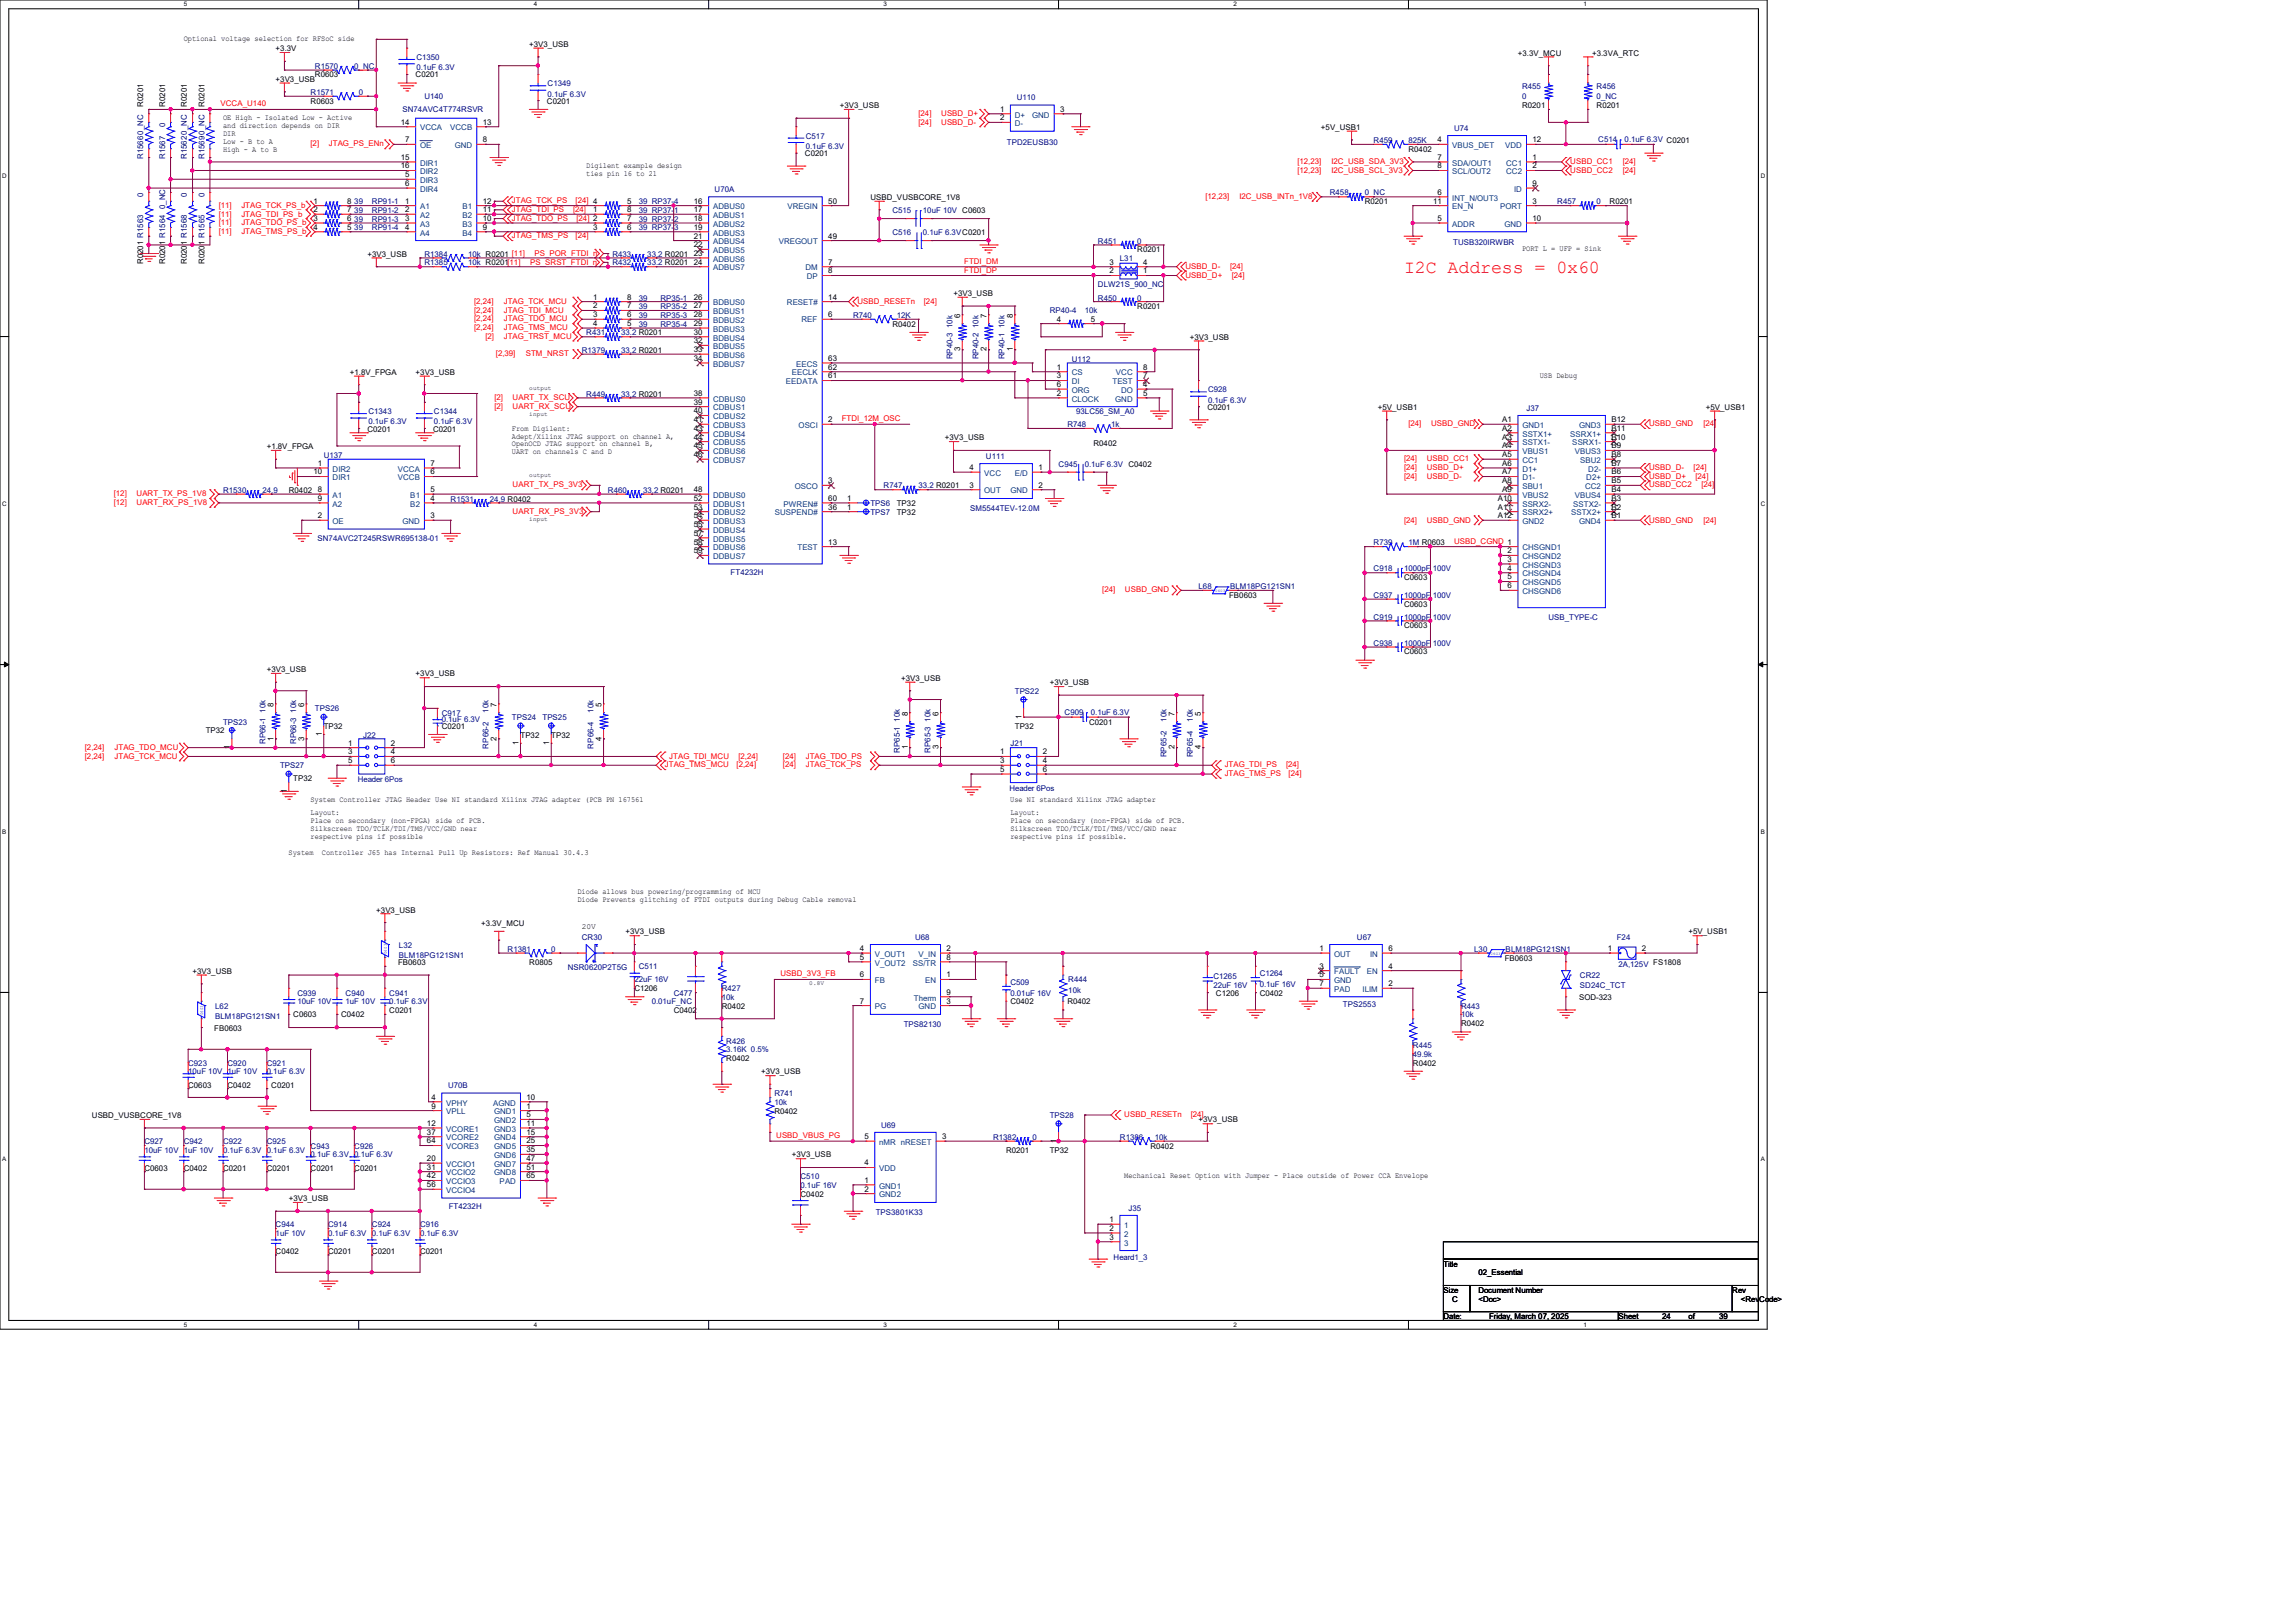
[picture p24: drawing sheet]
<svg xmlns="http://www.w3.org/2000/svg" width="420mm" height="297mm" viewBox="0 0 420 297" stroke-linecap="round" stroke-linejoin="round" font-family="sans-serif">
<defs><g id="words">
<text font-size="3.3" fill="#f00" x="256.8" y="49.9">I2C Address = 0x60</text>
<g font-size="1.4">
<text x="33.6" y="7.6">Optional voltage selection for RFSoC side</text>
<text x="50.4" y="9.4">+3.3V</text>
<text x="96.8" y="8.6">+3V3_USB</text>
<text x="277.7" y="10.2">+3.3V_MCU</text>
<text x="291.3" y="10.2">+3.3VA_RTC</text>
<text x="50.4" y="15">+3V3_USB</text>
<text x="57.6" y="14.2">R0603</text>
<text x="76" y="14.2">C0201</text>
<text x="26.2" y="19.5" transform="rotate(-90 26.2 19.5)">R0201</text>
<text x="30.2" y="19.5" transform="rotate(-90 30.2 19.5)">R0201</text>
<text x="34.2" y="19.5" transform="rotate(-90 34.2 19.5)">R0201</text>
<text x="37.4" y="19.5" transform="rotate(-90 37.4 19.5)">R0201</text>
<text x="40.8" y="22">OE High - Isolated Low - Active</text>
<text x="40.8" y="23.5">and direction depends on DIR</text>
<text x="56.8" y="19">R0603</text>
<text x="73.3" y="22.8">14</text>
<text x="88.3" y="22.8">13</text>
<text x="100" y="19">C0201</text>
<text x="153.6" y="19.8">+3V3_USB</text>
<text x="182.9" y="20.4">1</text>
<text x="182.9" y="22">2</text>
<text x="193.9" y="20.4">3</text>
<text x="241.6" y="23.7">+5V_USB1</text>
<text x="278.4" y="19.8">R0201</text>
<text x="292.1" y="19.8">R0201</text>
<text x="40.8" y="24.9">DIR</text>
<text x="40.8" y="26.3">Low - B to A</text>
<text x="40.8" y="27.8">High - A to B</text>
<text x="73.3" y="29.3">15</text>
<text x="74.1" y="26">7</text>
<text x="88.3" y="26">8</text>
<text x="147.2" y="28.6">C0201</text>
<text x="257.6" y="27.8">R0402</text>
<text x="262.9" y="26">4</text>
<text x="262.9" y="29.3">7</text>
<text x="280.3" y="26">12</text>
<text x="280.3" y="29.3">1</text>
<text x="73.3" y="30.8">16</text>
<text x="74.1" y="32.4">5</text>
<text x="74.1" y="34">6</text>
<text x="107.2" y="30.8">Digilent example design</text>
<text x="107.2" y="32.3">ties pin 16 to 21</text>
<text x="262.9" y="30.8">8</text>
<text x="262.9" y="35.6">6</text>
<text x="280.3" y="30.8">2</text>
<text x="280.3" y="34">9</text>
<text x="57.3" y="40.4">3</text>
<text x="57.3" y="38.8">2</text>
<text x="57.3" y="37.3">1</text>
<text x="63.5" y="40.4">6</text>
<text x="63.5" y="38.8">7</text>
<text x="63.5" y="37.3">8</text>
<text x="74.1" y="37.3">1</text>
<text x="74.1" y="38.8">2</text>
<text x="74.1" y="40.4">3</text>
<text x="88.3" y="40.4">10</text>
<text x="88.3" y="38.8">11</text>
<text x="88.3" y="37.3">12</text>
<text x="108.5" y="38.8">1</text>
<text x="114.7" y="37.3">5</text>
<text x="114.7" y="38.8">8</text>
<text x="114.7" y="40.4">7</text>
<text x="126.9" y="37.3">16</text>
<text x="126.9" y="38.8">17</text>
<text x="126.9" y="40.4">18</text>
<text x="151.5" y="37.3">50</text>
<text x="159.2" y="36.6">USBD_VUSBCORE_1V8</text>
<text x="249.6" y="37.4">R0201</text>
<text x="262.1" y="37.3">11</text>
<text x="262.9" y="40.4">5</text>
<text x="280.3" y="37.3">3</text>
<text x="280.3" y="40.4">10</text>
<text x="294.4" y="37.4">R0201</text>
<text x="57.3" y="42">4</text>
<text x="63.5" y="42">5</text>
<text x="67.2" y="47">+3V3_USB</text>
<text x="74.1" y="42">4</text>
<text x="88.3" y="42">9</text>
<text x="108.5" y="42">3</text>
<text x="114.7" y="42">6</text>
<text x="126.9" y="42">19</text>
<text x="126.9" y="43.6">21</text>
<text x="126.9" y="45.3">22</text>
<text x="126.9" y="46.8">23</text>
<text x="151.5" y="43.6">49</text>
<text x="208" y="46.2">R0201</text>
<text x="278.4" y="46">PORT L = UFP = Sink</text>
<text x="26.2" y="48.3" transform="rotate(-90 26.2 48.3)">R0201 R1563</text>
<text x="30.2" y="48.3" transform="rotate(-90 30.2 48.3)">R0201 R1564 0_NC</text>
<text x="34.2" y="48.3" transform="rotate(-90 34.2 48.3)">R0201 R1568</text>
<text x="37.4" y="48.3" transform="rotate(-90 37.4 48.3)">R0201 R1565</text>
<text x="126.9" y="48.4">24</text>
<text x="151.5" y="48.4">7</text>
<text x="151.5" y="50">8</text>
<text x="202.9" y="50">2</text>
<text x="202.9" y="48.4">3</text>
<text x="209.1" y="50">1</text>
<text x="209.1" y="48.4">4</text>
<text x="108.5" y="56.4">2</text>
<text x="108.5" y="58">3</text>
<text x="108.5" y="54.8">1</text>
<text x="108.5" y="59.6">4</text>
<text x="114.7" y="56.4">7</text>
<text x="114.7" y="58">6</text>
<text x="114.7" y="54.8">8</text>
<text x="114.7" y="59.6">5</text>
<text x="126.9" y="54.8">26</text>
<text x="126.9" y="56.4">27</text>
<text x="126.9" y="58">28</text>
<text x="126.9" y="59.6">29</text>
<text x="151.5" y="54.8">14</text>
<text x="151.5" y="58">6</text>
<text x="163.2" y="59.8">R0402</text>
<text x="174.4" y="54.2">+3V3_USB</text>
<text x="175.6" y="58.1" transform="rotate(-90 175.6 58.1)">6</text>
<text x="180.5" y="58.1" transform="rotate(-90 180.5 58.1)">7</text>
<text x="185.3" y="58.1" transform="rotate(-90 185.3 58.1)">8</text>
<text x="193.3" y="58.8">4</text>
<text x="199.5" y="58.8">5</text>
<text x="208" y="56.6">R0201</text>
<text x="126.9" y="61.3">30</text>
<text x="126.9" y="62.8">32</text>
<text x="126.9" y="64.4">33</text>
<text x="175.6" y="64.3" transform="rotate(-90 175.6 64.3)">3</text>
<text x="180.5" y="64.3" transform="rotate(-90 180.5 64.3)">2</text>
<text x="185.3" y="64.3" transform="rotate(-90 185.3 64.3)">1</text>
<text x="217.6" y="62.2">+3V3_USB</text>
<text x="64" y="68.6">+1.8V_FPGA</text>
<text x="76" y="68.6">+3V3_USB</text>
<text x="126.9" y="66">34</text>
<text x="151.5" y="66">63</text>
<text x="151.5" y="67.7">62</text>
<text x="151.5" y="69.3">61</text>
<text x="193.3" y="67.7">1</text>
<text x="193.3" y="69.3">3</text>
<text x="193.3" y="70.8">6</text>
<text x="209.1" y="70.8">4</text>
<text x="209.1" y="69.3">7</text>
<text x="209.1" y="67.7">8</text>
<text x="281.6" y="69.2">USB Debug</text>
<text x="126.9" y="72.4">38</text>
<text x="126.9" y="74">39</text>
<text x="126.9" y="75.7">40</text>
<text x="126.9" y="77.3">41</text>
<text x="151.5" y="77.3">2</text>
<text x="193.3" y="72.4">2</text>
<text x="209.1" y="72.4">5</text>
<text x="220.9" y="75">C0201</text>
<text x="252.1" y="75">+5V_USB1</text>
<text x="274.8" y="77.3">A1</text>
<text x="294.8" y="77.3">B12</text>
<text x="312" y="75">+5V_USB1</text>
<text x="48.8" y="82.2">+1.8V_FPGA</text>
<text x="67.2" y="79">C0201</text>
<text x="79.2" y="79">C0201</text>
<text x="93.6" y="78.8">From Digilent:</text>
<text x="93.6" y="80.3">Adept/Xilinx JTAG support on channel A,</text>
<text x="93.6" y="81.7">OpenOCD JTAG support on channel B,</text>
<text x="93.6" y="83.1">UART on channels C and D</text>
<text x="126.9" y="78.8">43</text>
<text x="126.9" y="80.4">44</text>
<text x="126.9" y="82">45</text>
<text x="126.9" y="83.7">46</text>
<text x="172.8" y="80.6">+3V3_USB</text>
<text x="200" y="81.5">R0402</text>
<text x="274.8" y="78.8">A2</text>
<text x="274.8" y="80.4">A3</text>
<text x="274.8" y="82">A4</text>
<text x="274.8" y="83.7">A5</text>
<text x="294.8" y="78.8">B11</text>
<text x="294.8" y="80.4">B10</text>
<text x="294.8" y="82">B9</text>
<text x="294.8" y="83.7">B8</text>
<text x="57.3" y="86.8">10</text>
<text x="58.1" y="85.3">1</text>
<text x="78.7" y="85.3">7</text>
<text x="78.7" y="86.8">6</text>
<text x="151.5" y="88.4">3</text>
<text x="177.3" y="89.2">3</text>
<text x="177.3" y="86">4</text>
<text x="190" y="86">1</text>
<text x="190" y="89.2">2</text>
<text x="274.8" y="85.3">A6</text>
<text x="274.8" y="86.8">A7</text>
<text x="274.8" y="88.4">A8</text>
<text x="294.8" y="85.3">B7</text>
<text x="294.8" y="86.8">B6</text>
<text x="294.8" y="88.4">B5</text>
<text x="52.8" y="90.2">R0402</text>
<text x="58.1" y="90">8</text>
<text x="58.1" y="91.7">9</text>
<text x="58.1" y="94.8">2</text>
<text x="78.7" y="90">5</text>
<text x="78.7" y="91.7">4</text>
<text x="78.7" y="94.8">3</text>
<text x="126.9" y="90">48</text>
<text x="126.9" y="91.7">52</text>
<text x="126.9" y="93.3">53</text>
<text x="126.9" y="94.8">54</text>
<text x="151.5" y="91.7">60</text>
<text x="151.5" y="93.3">36</text>
<text x="154.9" y="93.3">1</text>
<text x="154.9" y="91.7">1</text>
<text x="164" y="94.2">TP32</text>
<text x="164" y="92.6">TP32</text>
<text x="274" y="91.7">A10</text>
<text x="274" y="93.3">A11</text>
<text x="274" y="94.8">A12</text>
<text x="274.8" y="90">A9</text>
<text x="294.8" y="90">B4</text>
<text x="294.8" y="91.7">B3</text>
<text x="294.8" y="93.3">B2</text>
<text x="294.8" y="94.8">B1</text>
<text x="126.9" y="96.4">55</text>
<text x="126.9" y="98">57</text>
<text x="126.9" y="99.7">58</text>
<text x="126.9" y="101.3">59</text>
<text x="151.5" y="99.7">13</text>
<text x="275.8" y="101.3">2</text>
<text x="256.8" y="106.2">C0603</text>
<text x="275.8" y="102.8">3</text>
<text x="275.8" y="104.4">4</text>
<text x="275.8" y="106">5</text>
<text x="275.8" y="107.7">6</text>
<text x="224.8" y="109.4">FB0603</text>
<text x="256.8" y="111">C0603</text>
<text x="256.8" y="115">C0603</text>
<text x="256.8" y="119.8">C0603</text>
<text x="48.8" y="123">+3V3_USB</text>
<text x="76" y="123.8">+3V3_USB</text>
<text x="164.8" y="124.6">+3V3_USB</text>
<text x="192" y="125.4">+3V3_USB</text>
<text x="50" y="129.3" transform="rotate(-90 50 129.3)">8</text>
<text x="55.6" y="129.3" transform="rotate(-90 55.6 129.3)">6</text>
<text x="90.8" y="129.3" transform="rotate(-90 90.8 129.3)">7</text>
<text x="110" y="129.3" transform="rotate(-90 110 129.3)">5</text>
<text x="166" y="130.9" transform="rotate(-90 166 130.9)">8</text>
<text x="171.7" y="130.9" transform="rotate(-90 171.7 130.9)">6</text>
<text x="186.9" y="131.5" transform="rotate(-90 186.9 131.5)">1</text>
<text x="214.8" y="130.9" transform="rotate(-90 214.8 130.9)">7</text>
<text x="219.7" y="130.9" transform="rotate(-90 219.7 130.9)">5</text>
<text x="37.6" y="134.2">TP32</text>
<text x="42" y="137.1" transform="rotate(-90 42 137.1)">1</text>
<text x="50" y="135.6" transform="rotate(-90 50 135.6)">1</text>
<text x="55.6" y="135.6" transform="rotate(-90 55.6 135.6)">3</text>
<text x="58.8" y="134.7" transform="rotate(-90 58.8 134.7)">1</text>
<text x="59.2" y="133.4">TP32</text>
<text x="63.7" y="136.4">1</text>
<text x="71.5" y="136.4">2</text>
<text x="80.8" y="133.4">C0201</text>
<text x="90.8" y="135.6" transform="rotate(-90 90.8 135.6)">2</text>
<text x="94.8" y="136.3" transform="rotate(-90 94.8 136.3)">1</text>
<text x="95.2" y="135">TP32</text>
<text x="100.5" y="136.3" transform="rotate(-90 100.5 136.3)">1</text>
<text x="100.8" y="135">TP32</text>
<text x="110" y="135.6" transform="rotate(-90 110 135.6)">4</text>
<text x="166" y="137.1" transform="rotate(-90 166 137.1)">1</text>
<text x="171.7" y="137.1" transform="rotate(-90 171.7 137.1)">3</text>
<text x="185.6" y="133.4">TP32</text>
<text x="199.2" y="132.6">C0201</text>
<text x="214.8" y="137.1" transform="rotate(-90 214.8 137.1)">2</text>
<text x="219.7" y="137.1" transform="rotate(-90 219.7 137.1)">4</text>
<text x="53.6" y="143">TP32</text>
<text x="63.7" y="138.1">3</text>
<text x="63.7" y="139.7">5</text>
<text x="71.5" y="138.1">4</text>
<text x="71.5" y="139.7">6</text>
<text x="182.9" y="138.1">1</text>
<text x="182.9" y="139.7">3</text>
<text x="182.9" y="141.3">5</text>
<text x="190.8" y="138.1">2</text>
<text x="190.8" y="139.7">4</text>
<text x="190.8" y="141.3">6</text>
<text x="52.5" y="145.1" transform="rotate(-90 52.5 145.1)">1</text>
<text x="56.8" y="146.8">System Controller JTAG Header Use NI standard Xilinx JTAG adapter (PCB PN 167561</text>
<text x="56.8" y="149.2">Layout:</text>
<text x="184.8" y="146.8">Use NI standard Xilinx JTAG adapter</text>
<text x="184.8" y="149.2">Layout:</text>
<text x="56.8" y="150.7">Place on secondary (non-FPGA) side of PCB.</text>
<text x="56.8" y="152.1">Silkscreen TDO/TCLK/TDI/TMS/VCC/GND near</text>
<text x="56.8" y="153.5">respective pins if possible</text>
<text x="184.8" y="150.7">Place on secondary (non-FPGA) side of PCB.</text>
<text x="184.8" y="152.1">Silkscreen TDO/TCLK/TDI/TMS/VCC/GND near</text>
<text x="184.8" y="153.5">respective pins if possible.</text>
<text x="52.8" y="156.4">System</text>
<text x="58.9" y="156.4">Controller J65 has Internal Pull Up Resistors: Ref Manual 30.4.3</text>
<text x="68.8" y="167">+3V3_USB</text>
<text x="105.6" y="163.6">Diode allows bus powering/programming of MCU</text>
<text x="105.6" y="165.1">Diode Prevents glitching of FTDI outputs during Debug Cable removal</text>
<text x="88" y="169.4">+3.3V_MCU</text>
<text x="106.4" y="170">20V</text>
<text x="114.4" y="171">+3V3_USB</text>
<text x="308.9" y="171">+5V_USB1</text>
<text x="35.2" y="178.2">+3V3_USB</text>
<text x="72.8" y="176.6">FB0603</text>
<text x="96.8" y="176.6">R0805</text>
<text x="157.3" y="174">4</text>
<text x="157.3" y="175.6">5</text>
<text x="157.3" y="178.9">6</text>
<text x="173.1" y="174">2</text>
<text x="173.1" y="175.6">8</text>
<text x="173.1" y="178.9">1</text>
<text x="241.3" y="174">1</text>
<text x="241.3" y="177.3">3</text>
<text x="241.3" y="178.9">5</text>
<text x="254" y="177.3">4</text>
<text x="254" y="174">6</text>
<text x="275.3" y="175.8">FB0603</text>
<text x="294.1" y="174">1</text>
<text x="300.4" y="174">2</text>
<text x="71.2" y="185.4">C0201</text>
<text x="116" y="181.4">C1206</text>
<text x="123.2" y="185.4">C0402</text>
<text x="132" y="184.6">R0402</text>
<text x="157.3" y="183.6">7</text>
<text x="173.1" y="182">9</text>
<text x="173.1" y="183.6">3</text>
<text x="184.8" y="183.8">C0402</text>
<text x="195.2" y="183.8">R0402</text>
<text x="222.4" y="182.2">C1206</text>
<text x="230.4" y="182.2">C0402</text>
<text x="241.3" y="180.5">7</text>
<text x="254" y="180.5">2</text>
<text x="288.8" y="183">SOD-323</text>
<text x="39.2" y="188.6">FB0603</text>
<text x="53.6" y="186.2">C0603</text>
<text x="62.4" y="186.2">C0402</text>
<text x="267.3" y="187.8">R0402</text>
<text x="132.8" y="194.2">R0402</text>
<text x="139.2" y="196.6">+3V3_USB</text>
<text x="258.4" y="195">R0402</text>
<text x="34.4" y="199">C0603</text>
<text x="41.6" y="199">C0402</text>
<text x="49.6" y="199">C0201</text>
<text x="78.9" y="201.3">4</text>
<text x="78.9" y="202.9">9</text>
<text x="96.3" y="201.3">10</text>
<text x="96.3" y="202.9">1</text>
<text x="141.6" y="203.8">R0402</text>
<text x="16.8" y="204.6">USBD_VUSBCORE_1V8</text>
<text x="78.1" y="206">12</text>
<text x="78.1" y="207.7">37</text>
<text x="78.1" y="209.3">64</text>
<text x="96.3" y="204.5">5</text>
<text x="96.3" y="206">11</text>
<text x="96.3" y="207.7">15</text>
<text x="96.3" y="209.3">25</text>
<text x="158.1" y="208.5">5</text>
<text x="172.3" y="208.5">3</text>
<text x="193.3" y="209.1" transform="rotate(-90 193.3 209.1)">1</text>
<text x="219.2" y="205.4">+3V3_USB</text>
<text x="26.4" y="214.2">C0603</text>
<text x="33.6" y="214.2">C0402</text>
<text x="40.8" y="214.2">C0201</text>
<text x="48.8" y="214.2">C0201</text>
<text x="56.8" y="214.2">C0201</text>
<text x="64.8" y="214.2">C0201</text>
<text x="78.1" y="212.5">20</text>
<text x="78.1" y="214">31</text>
<text x="78.1" y="215.7">42</text>
<text x="96.3" y="210.9">35</text>
<text x="96.3" y="212.5">47</text>
<text x="96.3" y="214">51</text>
<text x="96.3" y="215.7">65</text>
<text x="144.8" y="211.8">+3V3_USB</text>
<text x="158.1" y="213.3">4</text>
<text x="184" y="211">R0201</text>
<text x="192" y="211">TP32</text>
<text x="205.7" y="215.6">Mechanical Reset Option with Jumper - Place outside of Power CCA Envelope</text>
<text x="210.4" y="210.2">R0402</text>
<text x="52.8" y="219.8">+3V3_USB</text>
<text x="78.1" y="217.3">56</text>
<text x="146.4" y="219">C0402</text>
<text x="158.1" y="216.5">1</text>
<text x="158.1" y="218.1">2</text>
<text x="202.9" y="223.7">1</text>
<text x="202.9" y="225.3">2</text>
<text x="202.9" y="226.9">3</text>
<text x="50.4" y="229.4">C0402</text>
<text x="60" y="229.4">C0201</text>
<text x="68" y="229.4">C0201</text>
<text x="76.8" y="229.4">C0201</text>
<text x="264" y="231.8">Title</text>
<text x="270.4" y="233.4">02_Essential</text>
<text x="264" y="236.6">Size</text>
<text x="265.6" y="238.2">C</text>
<text x="270.4" y="236.6">Document Number</text>
<text x="270.4" y="238.2">&lt;Doc&gt;</text>
<text x="316.9" y="236.6">Rev</text>
<text x="318.4" y="238.2">&lt;RevCode&gt;</text>
<text x="264" y="241.4">Date:</text>
<text x="272.4" y="241.4">Friday, March 07, 2025</text>
<text x="296" y="241.4">Sheet</text>
<text x="304" y="241.4">24</text>
<text x="308.9" y="241.4">of</text>
<text x="314.5" y="241.4">39</text>
</g>
<g font-size="1.4" fill="#000080">
<text x="76.2" y="11">C1350</text>
<text x="56.8" y="17.4">R1571</text>
<text x="57.6" y="12.6">R1570</text>
<text x="64.8" y="12.6">0_NC</text>
<text x="65.6" y="17.4">0</text>
<text x="76.2" y="12.9">0.1uF 6.3V</text>
<text x="100.2" y="15.7">C1349</text>
<text x="100.2" y="17.7">0.1uF 6.3V</text>
<text x="278.4" y="16.3">R455</text>
<text x="292.1" y="16.3">R456</text>
<text x="30.2" y="23.2" transform="rotate(-90 30.2 23.2)">0</text>
<text x="73.6" y="20.6">SN74AVC4T774RSVR</text>
<text x="77.6" y="18.2">U140</text>
<text x="186" y="18.3">U110</text>
<text x="266" y="23.9">U74</text>
<text x="278.4" y="18.2">0</text>
<text x="292.1" y="18.2">0_NC</text>
<text x="26.2" y="29.1" transform="rotate(-90 26.2 29.1)">R15660_NC</text>
<text x="30.2" y="29.1" transform="rotate(-90 30.2 29.1)">R1567</text>
<text x="34.2" y="29.1" transform="rotate(-90 34.2 29.1)">R15620_NC</text>
<text x="37.4" y="29.1" transform="rotate(-90 37.4 29.1)">R15690_NC</text>
<text x="147.4" y="25.4">C517</text>
<text x="147.4" y="27.3">0.1uF 6.3V</text>
<text x="184.2" y="26.5">TPD2EUSB30</text>
<text x="251.2" y="26.2">R459</text>
<text x="257.6" y="26.2">825K</text>
<text x="292.4" y="26">C514</text>
<text x="297.2" y="26">0.1uF 6.3V C0201</text>
<text x="130.7" y="35.1">U70A</text>
<text x="243.2" y="35.8">R458</text>
<text x="249.6" y="35.8">0_NC</text>
<text x="26.2" y="36" transform="rotate(-90 26.2 36)">0</text>
<text x="34.2" y="36" transform="rotate(-90 34.2 36)">0</text>
<text x="37.4" y="36" transform="rotate(-90 37.4 36)">0</text>
<text x="64.8" y="40.6">39</text>
<text x="64.8" y="39">39</text>
<text x="64.8" y="37.4">39</text>
<text x="68" y="40.6">RP91-3</text>
<text x="68" y="39">RP91-2</text>
<text x="68" y="37.4">RP91-1</text>
<text x="116.8" y="37.4">39 RP37-4</text>
<text x="116.8" y="39">39 RP37-1</text>
<text x="116.8" y="40.6">39 RP37-2</text>
<text x="163.2" y="39">C515</text>
<text x="168.8" y="39">10uF 10V C0603</text>
<text x="284.9" y="37.4">R457</text>
<text x="292.1" y="37.4">0</text>
<text x="64.8" y="42.2">39</text>
<text x="68" y="42.2">RP91-4</text>
<text x="77.6" y="47">R1384</text>
<text x="85.6" y="47">10k R0201 [11]</text>
<text x="112" y="47">R433</text>
<text x="116.8" y="42.2">39 RP37-3</text>
<text x="118.4" y="47">33.2 R0201</text>
<text x="163.2" y="43">C516</text>
<text x="168.8" y="43">0.1uF 6.3VC0201</text>
<text x="200.8" y="44.6">R451</text>
<text x="204.9" y="47.8">L31</text>
<text x="208" y="44.6">0</text>
<text x="265.8" y="44.7">TUSB320IRWBR</text>
<text x="77.6" y="48.6">R1385</text>
<text x="85.6" y="48.6">10k R0201[11]</text>
<text x="112" y="48.6">R432</text>
<text x="118.4" y="48.6">33.2 R0201</text>
<text x="200.8" y="52.6">DLW21S_900_NC</text>
<text x="116.8" y="56.6">39</text>
<text x="116.8" y="58.2">39</text>
<text x="116.8" y="55">39</text>
<text x="116.8" y="59.8">39</text>
<text x="120.8" y="56.6">RP35-2</text>
<text x="120.8" y="58.2">RP35-3</text>
<text x="120.8" y="55">RP35-1</text>
<text x="120.8" y="59.8">RP35-4</text>
<text x="156" y="58.2">R740</text>
<text x="164" y="58.2">12K</text>
<text x="192" y="57.4">RP40-4</text>
<text x="198.4" y="57.4">10k</text>
<text x="200.8" y="55">R450</text>
<text x="208" y="55">0</text>
<text x="106.4" y="64.6">R1379</text>
<text x="107.2" y="61.4">R431</text>
<text x="113.6" y="61.4">33.2 R0201</text>
<text x="113.6" y="64.6">33.2 R0201</text>
<text x="174.2" y="65.8" transform="rotate(-90 174.2 65.8)">RP40-3 10k</text>
<text x="179" y="65.8" transform="rotate(-90 179 65.8)">RP40-2 10k</text>
<text x="183.8" y="65.8" transform="rotate(-90 183.8 65.8)">RP40-1 10k</text>
<text x="196" y="66.2">U112</text>
<text x="221" y="71.8">C928</text>
<text x="67.4" y="75.8">C1343</text>
<text x="67.4" y="77.7">0.1uF 6.3V</text>
<text x="79.4" y="75.8">C1344</text>
<text x="79.4" y="77.7">0.1uF 6.3V</text>
<text x="107.2" y="72.6">R449</text>
<text x="113.6" y="72.6">33.2 R0201</text>
<text x="196.9" y="75.8">93LC56_SM_A0</text>
<text x="221" y="73.7">0.1uF 6.3V</text>
<text x="279.2" y="75.1">J37</text>
<text x="59.2" y="83.8">U137</text>
<text x="180.3" y="83.9">U111</text>
<text x="195.2" y="78.2">R748</text>
<text x="203.2" y="78.2">1k</text>
<text x="161.6" y="89.4">R747</text>
<text x="168" y="89.4">33.2 R0201</text>
<text x="193.6" y="85.4">C945</text>
<text x="198.4" y="85.4">0.1uF 6.3V C0402</text>
<text x="40.8" y="90.2">R1530</text>
<text x="48" y="90.2">24.9</text>
<text x="82.4" y="91.8">R1531</text>
<text x="89.6" y="91.8">24.9 R0402</text>
<text x="111.2" y="90.2">R460</text>
<text x="117.6" y="90.2">33.2 R0201</text>
<text x="159.2" y="94.2">TPS7</text>
<text x="159.2" y="92.6">TPS6</text>
<text x="177.5" y="93.5">SM5544TEV-12.0M</text>
<text x="58.1" y="99">SN74AVC2T245RSWR695138-01</text>
<text x="251.2" y="99.8">R739</text>
<text x="257.6" y="99.8">1M R0603</text>
<text x="133.6" y="105.2">FT4232H</text>
<text x="219.2" y="107.8">L68</text>
<text x="225" y="107.8">BLM18PG121SN1</text>
<text x="251.2" y="104.6">C918</text>
<text x="256.8" y="104.6">1000pF 100V</text>
<text x="251.2" y="113.4">C919</text>
<text x="251.2" y="109.4">C937</text>
<text x="256.8" y="113.4">1000pF 100V</text>
<text x="256.8" y="109.4">1000pF 100V</text>
<text x="283.3" y="113.4">USB_TYPE-C</text>
<text x="251.2" y="118.2">C938</text>
<text x="256.8" y="118.2">1000pF 100V</text>
<text x="57.6" y="130.2">TPS26</text>
<text x="80.8" y="131">C917</text>
<text x="89.4" y="130.4" transform="rotate(-90 89.4 130.4)">10k</text>
<text x="93.6" y="131.8">TPS24</text>
<text x="99.2" y="131.8">TPS25</text>
<text x="108.6" y="130.4" transform="rotate(-90 108.6 130.4)">10k</text>
<text x="185.6" y="127">TPS22</text>
<text x="194.7" y="130.8">C909</text>
<text x="199.6" y="130.8">0.1uF 6.3V</text>
<text x="40.8" y="132.6">TPS23</text>
<text x="48.6" y="136.2" transform="rotate(-90 48.6 136.2)">RP66-1 10k</text>
<text x="54.2" y="136.2" transform="rotate(-90 54.2 136.2)">RP66-3 10k</text>
<text x="66.4" y="135">J22</text>
<text x="80.8" y="132.1">0.1uF 6.3V</text>
<text x="89.4" y="137" transform="rotate(-90 89.4 137)">RP66-2</text>
<text x="108.6" y="137" transform="rotate(-90 108.6 137)">RP66-4</text>
<text x="164.6" y="137.8" transform="rotate(-90 164.6 137.8)">RP65-1 10k</text>
<text x="170.2" y="137.8" transform="rotate(-90 170.2 137.8)">RP65-3 10k</text>
<text x="184.8" y="136.6">J21</text>
<text x="213.4" y="132" transform="rotate(-90 213.4 132)">10k</text>
<text x="218.2" y="132" transform="rotate(-90 218.2 132)">10k</text>
<text x="51.2" y="140.6">TPS27</text>
<text x="65.4" y="143.1">Header 6Pos</text>
<text x="213.4" y="138.6" transform="rotate(-90 213.4 138.6)">RP65-2</text>
<text x="218.2" y="138.6" transform="rotate(-90 218.2 138.6)">RP65-4</text>
<text x="184.7" y="144.7">Header 6Pos</text>
<text x="73" y="173.4">L32</text>
<text x="106.4" y="172">CR30</text>
<text x="167.4" y="172">U68</text>
<text x="248.2" y="172">U67</text>
<text x="295.7" y="172">F24</text>
<text x="73" y="175.3">BLM18PG121SN1</text>
<text x="92.8" y="174.2">R1381</text>
<text x="100.8" y="174.2">0</text>
<text x="103.8" y="177.6">NSR0620P2T5G</text>
<text x="116" y="179.8">22uF 16V</text>
<text x="116.8" y="177.4">C511</text>
<text x="195.4" y="179.8">R444</text>
<text x="222" y="179.2">C1265</text>
<text x="230.4" y="178.7">C1264</text>
<text x="269.7" y="174.2">L30</text>
<text x="275.4" y="174.2">BLM18PG121SN1</text>
<text x="289" y="179">CR22</text>
<text x="296" y="176.9">2A,125V FS1808</text>
<text x="39.4" y="184.6">L62</text>
<text x="54.4" y="182.2">C939</text>
<text x="54.4" y="183.8">10uF 10V</text>
<text x="63.2" y="182.2">C940</text>
<text x="63.2" y="183.8">1uF 10V</text>
<text x="71.2" y="182.2">C941</text>
<text x="71.2" y="183.8">0.1uF 6.3V</text>
<text x="119.2" y="183.8">0.01uF_NC</text>
<text x="123.2" y="182.2">C477</text>
<text x="132" y="181.4">R427</text>
<text x="132" y="183">10k</text>
<text x="184.8" y="180.3">C509</text>
<text x="184.8" y="182.2">0.01uF 16V</text>
<text x="195.4" y="181.7">10k</text>
<text x="222" y="180.8">22uF 16V</text>
<text x="230.4" y="180.6">0.1uF 16V</text>
<text x="245.7" y="184.3">TPS2553</text>
<text x="267.3" y="184.6">R443</text>
<text x="289" y="180.9">SD24C_TCT</text>
<text x="39.4" y="186.5">BLM18PG121SN1</text>
<text x="132.8" y="191">R426</text>
<text x="165.3" y="188">TPS82130</text>
<text x="258.4" y="191.8">R445</text>
<text x="267.3" y="186.2">10k</text>
<text x="34.4" y="195">C923</text>
<text x="34.4" y="196.6">10uF 10V 1uF 10V</text>
<text x="41.6" y="195">C920</text>
<text x="48.8" y="195">C921</text>
<text x="48.8" y="196.6">0.1uF 6.3V</text>
<text x="132.8" y="192.6">3.16K 0.5%</text>
<text x="258.4" y="193.4">49.9k</text>
<text x="82" y="199.1">U70B</text>
<text x="141.6" y="200.6">R741</text>
<text x="141.6" y="202.2">10k</text>
<text x="26.4" y="209.4">C927</text>
<text x="33.6" y="209.4">C942</text>
<text x="40.8" y="209.4">C922</text>
<text x="48.8" y="209.4">C925</text>
<text x="161.2" y="206.3">U69</text>
<text x="181.7" y="208.6">R1382</text>
<text x="188.8" y="208.6">0</text>
<text x="192" y="204.6">TPS28</text>
<text x="204.9" y="208.6">R1386</text>
<text x="211.2" y="208.6">10k</text>
<text x="26.4" y="211">10uF 10V 1uF 10V</text>
<text x="40.8" y="211">0.1uF 6.3V 0.1uF 6.3V</text>
<text x="56.8" y="210.2">C943</text>
<text x="56.8" y="211.8">0.1uF 6.3V 0.1uF 6.3V</text>
<text x="64.8" y="210.2">C926</text>
<text x="146.4" y="215.8">C510</text>
<text x="82.1" y="221.2">FT4232H</text>
<text x="146.4" y="217.4">0.1uF 16V</text>
<text x="206.4" y="221.5">J35</text>
<text x="50.4" y="224.6">C944</text>
<text x="50.4" y="226.2">1uF 10V</text>
<text x="60" y="224.6">C914</text>
<text x="60" y="226.2">0.1uF 6.3V 0.1uF 6.3V</text>
<text x="68" y="224.6">C924</text>
<text x="76.8" y="224.6">C916</text>
<text x="76.8" y="226.2">0.1uF 6.3V</text>
<text x="160.2" y="222.3">TPS3801K33</text>
<text x="203.7" y="230.5">Heard1_3</text>
</g>
<g font-size="1.4" fill="#f00">
<text x="40.3" y="19.5">VCCA_U140</text>
<text x="168" y="21.2">[24]</text>
<text x="168" y="22.8">[24]</text>
<text x="172.2" y="21.2">USBD_D+</text>
<text x="172.2" y="22.8">USBD_D-</text>
<text x="56.8" y="26.8">[2]</text>
<text x="60.2" y="26.8">JTAG_PS_ENn</text>
<text x="237.3" y="30">[12,23]</text>
<text x="237.3" y="31.6">[12,23]</text>
<text x="243.5" y="30">I2C_USB_SDA_3V3</text>
<text x="243.5" y="31.6">I2C_USB_SCL_3V3</text>
<text x="287.2" y="30">USBD_CC1</text>
<text x="287.2" y="31.6">USBD_CC2</text>
<text x="296.8" y="30">[24]</text>
<text x="296.8" y="31.6">[24]</text>
<text x="40" y="38">[11]</text>
<text x="40" y="39.6">[11]</text>
<text x="40" y="41.2">[11]</text>
<text x="44.2" y="38">JTAG_TCK_PS_b</text>
<text x="44.2" y="39.6">JTAG_TDI_PS_b</text>
<text x="44.2" y="41.2">JTAG_TDO_PS_b</text>
<text x="93.6" y="37.2">JTAG_TCK_PS</text>
<text x="93.6" y="38.8">JTAG_TDI_PS</text>
<text x="93.6" y="40.4">JTAG_TDO_PS</text>
<text x="104.8" y="38.8">[24]</text>
<text x="105.3" y="37.2">[24] 4</text>
<text x="105.5" y="40.4">[24] 2</text>
<text x="220.5" y="36.4">[12,23]</text>
<text x="226.7" y="36.4">I2C_USB_INTn_1V8</text>
<text x="40" y="42.8">[11]</text>
<text x="44.2" y="42.8">JTAG_TMS_PS_b</text>
<text x="93.6" y="43.6">JTAG_TMS_PS</text>
<text x="97.8" y="46.8">PS_POR_FTDI_n</text>
<text x="105.3" y="43.6">[24]</text>
<text x="97" y="48.4">PS_SRST_FTDI_n</text>
<text x="176.4" y="48.3">FTDI_DM</text>
<text x="176.4" y="49.9">FTDI_DP</text>
<text x="216.8" y="49.2">USBD_D-</text>
<text x="216.8" y="50.8">USBD_D+</text>
<text x="225" y="49.2">[24]</text>
<text x="225.3" y="50.8">[24]</text>
<text x="86.7" y="55.6">[2,24]</text>
<text x="86.7" y="57.2">[2,24]</text>
<text x="86.7" y="58.8">[2,24]</text>
<text x="92.2" y="55.6">JTAG_TCK_MCU</text>
<text x="92.2" y="57.2">JTAG_TDI_MCU</text>
<text x="92.2" y="58.8">JTAG_TDO_MCU</text>
<text x="156.8" y="55.6">USBD_RESETn</text>
<text x="169" y="55.6">[24]</text>
<text x="86.7" y="60.4">[2,24]</text>
<text x="88.8" y="62">[2]</text>
<text x="90.7" y="65.2">[2,39]</text>
<text x="92.2" y="60.4">JTAG_TMS_MCU</text>
<text x="92.2" y="62">JTAG_TRST_MCU</text>
<text x="96.2" y="65.2">STM_NRST</text>
<text x="90.4" y="73.2">[2]</text>
<text x="90.4" y="74.8">[2]</text>
<text x="93.8" y="73.2">UART_TX_SCU</text>
<text x="93.8" y="74.8">UART_RX_SCU</text>
<text x="154" y="77.1">FTDI_12M_OSC</text>
<text x="257.6" y="78">[24]</text>
<text x="261.8" y="78">USBD_GND</text>
<text x="301.7" y="78">USBD_GND</text>
<text x="311.6" y="78">[24]</text>
<text x="93.8" y="89.2">UART_TX_PS_3V3</text>
<text x="256.8" y="84.4">[24]</text>
<text x="256.8" y="86">[24]</text>
<text x="256.8" y="87.6">[24]</text>
<text x="261" y="84.4">USBD_CC1</text>
<text x="261" y="86">USBD_D+</text>
<text x="261" y="87.6">USBD_D-</text>
<text x="301.7" y="86">USBD_D-</text>
<text x="301.7" y="87.6">USBD_D+</text>
<text x="301.7" y="89.2">USBD_CC2</text>
<text x="309.8" y="86">[24]</text>
<text x="310.1" y="87.6">[24]</text>
<text x="311.2" y="89.2">[24]</text>
<text x="20.8" y="90.8">[12]</text>
<text x="20.8" y="92.4">[12]</text>
<text x="25" y="90.8">UART_TX_PS_1V8</text>
<text x="25" y="92.4">UART_RX_PS_1V8</text>
<text x="93.8" y="94">UART_RX_PS_3V3</text>
<text x="256.8" y="95.6">[24]</text>
<text x="261" y="95.6">USBD_GND</text>
<text x="301.7" y="95.6">USBD_GND</text>
<text x="311.6" y="95.6">[24]</text>
<text x="266" y="99.5">USBD_CGND 1</text>
<text x="201.6" y="108.4">[24]</text>
<text x="205.8" y="108.4">USBD_GND</text>
<text x="15.5" y="137.2">[2,24]</text>
<text x="21" y="137.2">JTAG_TDO_MCU</text>
<text x="15.5" y="138.8">[2,24]</text>
<text x="21" y="138.8">JTAG_TCK_MCU</text>
<text x="121.6" y="140.4">JTAG_TMS_MCU</text>
<text x="122.4" y="138.8">JTAG_TDI_MCU</text>
<text x="134.7" y="140.4">[2,24]</text>
<text x="135.1" y="138.8">[2,24]</text>
<text x="143.2" y="138.8">[24]</text>
<text x="143.2" y="140.4">[24]</text>
<text x="147.4" y="138.8">JTAG_TDO_PS</text>
<text x="147.4" y="140.4">JTAG_TCK_PS</text>
<text x="224" y="140.4">JTAG_TDI_PS</text>
<text x="224" y="142">JTAG_TMS_PS</text>
<text x="235.3" y="140.4">[24]</text>
<text x="235.7" y="142">[24]</text>
<text x="142.7" y="178.7">USBD_3V3_FB</text>
<text x="142" y="208.3">USBD_VBUS_PG</text>
<text x="205.7" y="204.4">USBD_RESETn</text>
<text x="217.8" y="204.4">[24]</text>
</g>
<g font-size="1.4" fill="#004080">
<text x="76.8" y="23.9">VCCA</text>
<text x="82.3" y="23.9">VCCB</text>
<text x="185.6" y="21.5">D+</text>
<text x="185.6" y="23.1">D-</text>
<text x="188.8" y="21.5">GND</text>
<text x="76.8" y="27.1">OE</text>
<text x="83.2" y="27.1">GND</text>
<text x="265.6" y="27.1">VBUS_DET</text>
<text x="275.3" y="27.1">VDD</text>
<text x="76.8" y="33.5">DIR3</text>
<text x="76.8" y="35.1">DIR4</text>
<text x="76.8" y="30.3">DIR1</text>
<text x="76.8" y="31.9">DIR2</text>
<text x="265.6" y="30.3">SDA/OUT1</text>
<text x="265.6" y="31.9">SCL/OUT2</text>
<text x="275.5" y="30.3">CC1</text>
<text x="275.5" y="31.9">CC2</text>
<text x="277" y="35.1">ID</text>
<text x="76.8" y="38.3">A1</text>
<text x="76.8" y="39.9">A2</text>
<text x="76.8" y="41.5">A3</text>
<text x="84.6" y="41.5">B3</text>
<text x="84.6" y="39.9">B2</text>
<text x="84.6" y="38.3">B1</text>
<text x="130.4" y="38.3">ADBUS0</text>
<text x="130.4" y="39.9">ADBUS1</text>
<text x="130.4" y="41.5">ADBUS2</text>
<text x="144.1" y="38.3">VREGIN</text>
<text x="265.6" y="36.7">INT_N/OUT3</text>
<text x="265.6" y="38.3">EN_N</text>
<text x="265.6" y="41.5">ADDR</text>
<text x="274.4" y="38.3">PORT</text>
<text x="275.2" y="41.5">GND</text>
<text x="76.8" y="43.1">A4</text>
<text x="84.6" y="43.1">B4</text>
<text x="130.4" y="43.1">ADBUS3</text>
<text x="130.4" y="44.7">ADBUS4</text>
<text x="130.4" y="46.3">ADBUS5</text>
<text x="130.4" y="47.9">ADBUS6</text>
<text x="142.5" y="44.7">VREGOUT</text>
<text x="130.4" y="49.5">ADBUS7</text>
<text x="147.3" y="49.5">DM</text>
<text x="147.6" y="51.1">DP</text>
<text x="130.4" y="55.9">BDBUS0</text>
<text x="130.4" y="57.5">BDBUS1</text>
<text x="130.4" y="59.1">BDBUS2</text>
<text x="143.9" y="55.9">RESET#</text>
<text x="146.6" y="59">REF</text>
<text x="130.4" y="60.7">BDBUS3</text>
<text x="130.4" y="62.3">BDBUS4</text>
<text x="130.4" y="63.9">BDBUS5</text>
<text x="130.4" y="65.5">BDBUS6</text>
<text x="130.4" y="67.1">BDBUS7</text>
<text x="143.8" y="70.3">EEDATA</text>
<text x="144.8" y="68.7">EECLK</text>
<text x="145.6" y="67.1">EECS</text>
<text x="196" y="68.7">CS</text>
<text x="196" y="70.3">DI</text>
<text x="196" y="71.9">ORG</text>
<text x="203.5" y="70.3">TEST</text>
<text x="204.1" y="68.7">VCC</text>
<text x="205.1" y="71.9">DO</text>
<text x="130.4" y="73.5">CDBUS0</text>
<text x="130.4" y="75.1">CDBUS1</text>
<text x="130.4" y="76.7">CDBUS2</text>
<text x="196" y="73.5">CLOCK</text>
<text x="204" y="73.5">GND</text>
<text x="130.4" y="78.3">CDBUS3</text>
<text x="130.4" y="79.9">CDBUS4</text>
<text x="130.4" y="81.5">CDBUS5</text>
<text x="130.4" y="83.1">CDBUS6</text>
<text x="146.1" y="78.3">OSCI</text>
<text x="278.5" y="78.3">GND1</text>
<text x="278.5" y="79.9">SSTX1+</text>
<text x="278.5" y="81.5">SSTX1-</text>
<text x="278.5" y="83.1">VBUS1</text>
<text x="287.2" y="79.9">SSRX1+</text>
<text x="287.6" y="81.5">SSRX1-</text>
<text x="288.1" y="83.1">VBUS3</text>
<text x="288.8" y="78.3">GND3</text>
<text x="60.8" y="87.9">DIR1</text>
<text x="60.8" y="86.3">DIR2</text>
<text x="72.8" y="86.3">VCCA</text>
<text x="72.8" y="87.9">VCCB</text>
<text x="130.4" y="84.7">CDBUS7</text>
<text x="145.4" y="89.5">OSCO</text>
<text x="180" y="87.1">VCC</text>
<text x="185.6" y="87.1">E/D</text>
<text x="278.5" y="84.7">CC1</text>
<text x="278.5" y="86.3">D1+</text>
<text x="278.5" y="87.9">D1-</text>
<text x="278.5" y="89.5">SBU1</text>
<text x="289.1" y="84.7">SBU2</text>
<text x="289.9" y="89.5">CC2</text>
<text x="290.2" y="87.9">D2+</text>
<text x="290.5" y="86.3">D2-</text>
<text x="60.8" y="91.1">A1</text>
<text x="60.8" y="92.7">A2</text>
<text x="60.8" y="95.9">OE</text>
<text x="73.6" y="95.9">GND</text>
<text x="75.1" y="91.1">B1</text>
<text x="75.1" y="92.7">B2</text>
<text x="130.4" y="91.1">DDBUS0</text>
<text x="130.4" y="92.7">DDBUS1</text>
<text x="130.4" y="94.3">DDBUS2</text>
<text x="130.4" y="95.9">DDBUS3</text>
<text x="141.7" y="94.3">SUSPEND#</text>
<text x="143.3" y="92.7">PWREN#</text>
<text x="180" y="90.3">OUT</text>
<text x="184.8" y="90.3">GND</text>
<text x="278.5" y="91.1">VBUS2</text>
<text x="278.5" y="92.7">SSRX2-</text>
<text x="278.5" y="94.3">SSRX2+</text>
<text x="278.5" y="95.9">GND2</text>
<text x="287.4" y="94.3">SSTX2+</text>
<text x="287.8" y="92.7">SSTX2-</text>
<text x="288.1" y="91.1">VBUS4</text>
<text x="288.8" y="95.9">GND4</text>
<text x="130.4" y="97.5">DDBUS4</text>
<text x="130.4" y="99.1">DDBUS5</text>
<text x="130.4" y="100.7">DDBUS6</text>
<text x="145.9" y="100.7">TEST</text>
<text x="278.5" y="100.7">CHSGND1</text>
<text x="130.4" y="102.3">DDBUS7</text>
<text x="278.5" y="102.3">CHSGND2</text>
<text x="278.5" y="103.9">CHSGND3</text>
<text x="278.5" y="105.5">CHSGND4</text>
<text x="278.5" y="107.1">CHSGND5</text>
<text x="278.5" y="108.7">CHSGND6</text>
<text x="160" y="175.1">V_OUT1</text>
<text x="160" y="176.7">V_OUT2</text>
<text x="160" y="179.9">FB</text>
<text x="167" y="176.7">SS/TR</text>
<text x="168" y="175.1">V_IN</text>
<text x="169.2" y="179.9">EN</text>
<text x="244.1" y="175.1">OUT</text>
<text x="244.1" y="178.3">FAULT</text>
<text x="244.1" y="179.9">GND</text>
<text x="250" y="178.3">EN</text>
<text x="250.6" y="175.1">IN</text>
<text x="160" y="184.7">PG</text>
<text x="167.2" y="183.1">Therm</text>
<text x="168" y="184.7">GND</text>
<text x="244.1" y="181.5">PAD</text>
<text x="249.3" y="181.5">ILIM</text>
<text x="81.6" y="202.3">VPHY</text>
<text x="81.6" y="203.9">VPLL</text>
<text x="90.2" y="202.3">AGND</text>
<text x="90.4" y="203.9">GND1</text>
<text x="81.6" y="207.1">VCORE1</text>
<text x="81.6" y="208.7">VCORE2</text>
<text x="90.4" y="205.5">GND2</text>
<text x="90.4" y="207.1">GND3</text>
<text x="90.4" y="208.7">GND4</text>
<text x="160.8" y="209.5">nMR nRESET</text>
<text x="81.6" y="210.3">VCORE3</text>
<text x="81.6" y="213.5">VCCIO1</text>
<text x="81.6" y="215.1">VCCIO2</text>
<text x="90.4" y="210.3">GND5</text>
<text x="90.4" y="211.9">GND6</text>
<text x="90.4" y="213.5">GND7</text>
<text x="90.4" y="215.1">GND8</text>
<text x="160.8" y="214.3">VDD</text>
<text x="81.6" y="216.7">VCCIO3</text>
<text x="81.6" y="218.3">VCCIO4</text>
<text x="91.4" y="216.7">PAD</text>
<text x="160.8" y="217.5">GND1</text>
<text x="160.8" y="219.1">GND2</text>
<text x="205.7" y="224.7">1</text>
<text x="205.7" y="226.3">2</text>
<text x="205.7" y="227.9">3</text>
</g>
<g font-size="1.1">
<text x="33.6" y="1.1">5</text>
<text x="97.6" y="1.1">4</text>
<text x="161.6" y="1.1">3</text>
<text x="225.6" y="1.1">2</text>
<text x="289.6" y="1.1">1</text>
<text x=".4" y="32.6">D</text>
<text x="322.1" y="32.6">D</text>
<text x="96.8" y="71.3">output</text>
<text x="96.8" y="76.2">input</text>
<text x="96.8" y="87.3">output</text>
<text x=".4" y="92.5">C</text>
<text x="96.8" y="95.3">input</text>
<text x="322.1" y="92.5">C</text>
<text x=".4" y="152.6">B</text>
<text x="322.1" y="152.6">B</text>
<text x="148" y="180.2">0.8V</text>
<text x=".4" y="212.6">A</text>
<text x="322.1" y="212.6">A</text>
<text x="33.6" y="242.8">5</text>
<text x="97.6" y="242.8">4</text>
<text x="161.6" y="242.8">3</text>
<text x="225.6" y="242.8">2</text>
<text x="289.6" y="242.8">1</text>
</g>
<g font-size=".8" fill="#00f">
<text x="222.3" y="108.3">0603</text>
<text x="70.8" y="174.6" transform="rotate(-90 70.8 174.6)">0603</text>
<text x="272.7" y="174.8">0603</text>
<text x="37.2" y="185.8" transform="rotate(-90 37.2 185.8)">0603</text>
</g>
</g></defs>
<path d="M0 0h323.3v243.2h-323.3zM1.6 1.6h320v240h-320z" fill="none" stroke="#000" stroke-width=".18"/>
<g fill="#fff">
<path d="M33.6 .2h.6v1.2h-.6z"/>
<path d="M33.6 241.8h.6v1.2h-.6z"/>
</g>
<path d="M65.6 0v1.6M65.6 241.6v1.6" fill="none" stroke="#000" stroke-width=".18"/>
<g fill="#fff">
<path d="M97.6 .2h.6v1.2h-.6z"/>
<path d="M97.6 241.8h.6v1.2h-.6z"/>
</g>
<path d="M129.6 0v1.6M129.6 241.6v1.6" fill="none" stroke="#000" stroke-width=".18"/>
<g fill="#fff">
<path d="M161.6 .2h.6v1.2h-.6z"/>
<path d="M161.6 241.8h.6v1.2h-.6z"/>
</g>
<path d="M193.6 0v1.6M193.6 241.6v1.6" fill="none" stroke="#000" stroke-width=".18"/>
<g fill="#fff">
<path d="M225.6 .2h.6v1.2h-.6z"/>
<path d="M225.6 241.8h.6v1.2h-.6z"/>
</g>
<path d="M257.6 0v1.6M257.6 241.6v1.6" fill="none" stroke="#000" stroke-width=".18"/>
<g fill="#fff">
<path d="M289.6 .2h.6v1.2h-.6z"/>
<path d="M289.6 241.8h.6v1.2h-.6z"/>
<path d="M.4 31.6h.8v1.2h-.8z"/>
<path d="M322.1 31.6h.7v1.2h-.7z"/>
<path d="M.4 91.6h.8v1.2h-.8z"/>
<path d="M322.1 91.6h.7v1.2h-.7z"/>
</g>
<path d="M0 61.6h1.6M321.6 61.6h1.7" fill="none" stroke="#000" stroke-width=".18"/>
<g fill="#fff">
<path d="M.4 151.6h.7v1.2h-.7z"/>
<path d="M322.1 151.6h.7v1.2h-.7z"/>
</g>
<path d="M0 121.6h1.6M321.6 121.6h1.7" fill="none" stroke="#000" stroke-width=".18"/>
<path d="M.8 121.2l.8 .4-.8 .4zM321.6 121.6l.9-.4v.8z" fill="#000" stroke="#000" stroke-width=".18"/>
<g fill="#fff">
<path d="M.4 211.6h.7v1.2h-.7z"/>
<path d="M322.1 211.6h.7v1.2h-.7z"/>
</g>
<path d="M0 181.6h1.6M321.6 181.6h1.7M264 227.2h57.6v3.2h-57.6zM264 230.4h57.6v4.8h-57.6zM264 235.2h4.9v4.8h-4.9zM268.9 235.2h48v4.8h-48zM316.9 235.2h4.7v4.8h-4.7zM264 240h32v1.6h-32zM296 240h25.6v1.6h-25.6z" fill="none" stroke="#000" stroke-width=".18"/>
<g fill="none" stroke="#f00" stroke-width=".18">
<path d="M51.2 15.2h1.6M51.2 9.6h1.6M52 16.8h.1M52 11.2h.1M52 9.6v1.6M52 15.2v1.6M52.8 15.2h.1M52.8 9.6h.1M59.2 12.8h.1M59.2 17.6h.1M59.2 12.8h1.6M59.2 17.6h1.6"/>
<path d="M65.6 12.8h1.6M65.6 17.6h1.6M67.2 12.8h.1M67.2 17.6h.1M72.8 15.2h3.2M73.3 15.7h2.2M73.8 16.2h.1M73.8 16.2h1.3M74.3 16.6h.3M74.4 13.6h.1M74.4 8.8h.1M74.4 8.8v1.6"/>
<path d="M74.4 12v1.6M74.6 16.6h.1M75.5 15.7h.1M76 15.2h.1M97.6 8.8h1.6M98.4 10.4h.1M98.4 18.4h.1M98.4 13.6h.1M98.4 8.8v1.6M98.4 13.6v1.6M98.4 16.8v1.6M99.2 8.8h.1"/>
<path d="M282.4 10.4h1.7M283.3 12h.1M283.3 13.6h.1M283.3 10.4v1.6M283.3 13.6v1.6M283.3 18.4v1.6M284.1 10.4h.1M289.6 10.4h1.7M290.4 12h.1M290.4 13.6h.1M290.4 10.4v1.6M290.4 13.6v1.6"/>
<path d="M290.4 18.4v1.6M291.3 10.4h.1M27.2 35.2h.1M27.2 20.8h.1M27.2 28.8h.1M27.2 20.8v1.6M27.2 27.2v1.6M27.2 35.2v1.6M31.2 35.2h.1M31.2 20.8h.1M31.2 28.8h.1M31.2 20.8v1.6"/>
<path d="M31.2 27.2v1.6M31.2 35.2v1.6M35.2 35.2h.1M35.2 20.8h.1M35.2 28.8h.1M35.2 20.8v1.6M35.2 27.2v1.6M35.2 35.2v1.6M38.4 35.2h.1M38.4 20.8h.1M38.4 28.8h.1M38.4 20.8v1.6"/>
<path d="M38.4 27.2v1.6M38.4 35.2v1.6M56 36.8h.1M56 38.4h.1M56 36.8l.8 .8-.8 .8M56 38.4l.8 .8-.8 .8M56.8 38.4h.1M56.8 36.8h.1M56.8 36.8l.8 .8M56.8 38.4l.8 .8M57.6 39.2h.1M57.6 37.6h.1"/>
<path d="M57.6 37.6l-.8 .8M57.6 39.2l-.8 .8M57.6 37.6h1.6M57.6 39.2h1.6M62.4 37.6h1.6M62.4 39.2h1.6M64 39.2h.1M64 37.6h.1M70.4 25.6h.1M70.4 27.2h.1M70.4 25.6l.8 .8-.8 .8M71.2 27.2h.1"/>
<path d="M71.2 25.6h.1M71.2 25.6l.8 .8-.8 .8M74.4 37.6h.1M74.4 39.2h.1M74.4 32.8h.1M74.4 34.4h.1M74.4 26.4h.1M74.4 23.2h.1M74.4 29.6h.1M74.4 31.2h.1M74.4 23.2h1.6M74.4 26.4h1.6"/>
<path d="M74.4 29.6h1.6M74.4 31.2h1.6M74.4 37.6h1.6M74.4 34.4h1.6M74.4 39.2h1.6M74.4 32.8h1.6M87.2 23.2h1.6M87.2 26.4h1.6M87.2 37.6h1.6M87.2 39.2h1.6M88.8 26.4h.1M88.8 39.2h.1"/>
<path d="M88.8 37.6h.1M88.8 23.2h.1M89.6 28.8h3.2M90.1 29.3h2.2M90.6 29.8h.1M90.6 29.8h1.3M91.1 30.3h.3M91.4 30.3h.1M92.3 29.3h.1M92.8 28.8h.1M92.8 36h.1M92.8 37.6h.1"/>
<path d="M92.8 39.2h.1M92.8 36l-.8 .8 .8 .8M92.8 37.6l-.8 .8 .8 .8M92.8 39.2l-.8 .8 .8 .8M93.6 37.6h.1M93.6 36h.1M93.6 39.2h.1M93.6 36l-.8 .8 .8 .8M93.6 37.6l-.8 .8 .8 .8M93.6 39.2l-.8 .8 .8 .8M96.8 20h3.2M97.3 20.5h2.2"/>
<path d="M97.8 21h.1M97.8 21h1.3M98.3 21.5h.3M98.6 21.5h.1M99.5 20.5h.1M100 20h.1M108.8 37.6h.1M108.8 39.2h.1M108.8 37.6h1.6M108.8 39.2h1.6M113.6 37.6h1.6M113.6 39.2h1.6"/>
<path d="M115.2 37.6h.1M115.2 39.2h.1M128 37.6h.1M128 39.2h.1M128 37.6h1.6M128 39.2h1.6M144 30.4h3.2M144.5 30.9h2.2M145 31.4h.1M145 31.4h1.3M145.5 31.8h.3M145.6 28h.1"/>
<path d="M145.6 23.2h.1M145.6 23.2v1.6M145.6 26.4v1.6M145.8 31.8h.1M146.7 30.9h.1M147.2 30.4h.1M150.4 37.6h1.6M152 37.6h.1M154.4 20h1.6M155.2 21.6h.1M155.2 20v1.6M156 20h.1"/>
<path d="M160 36.8h1.6M160.8 38.4h.1M160.8 36.8v1.6M161.6 36.8h.1M179.2 20h.1M179.2 21.6h.1M179.2 23.2h.1M179.2 20l.8 .8-.8 .8M179.2 21.6l.8 .8-.8 .8M180 21.6h.1M180 20h.1M180 23.2h.1"/>
<path d="M180 20l.8 .8-.8 .8M180 21.6l.8 .8-.8 .8M183.2 20.8h.1M183.2 22.4h.1M183.2 20.8h1.6M183.2 22.4h1.6M192.8 20.8h1.6M194.4 20.8h.1M196 23.2h3.2M196.5 23.7h2.3M197 24.2h.1M197 24.2h1.3"/>
<path d="M197.5 24.6h.3M197.8 24.6h.1M198.8 23.7h.1M199.2 23.2h.1M240 35.2h.1M240 36.8h.1M240 35.2l.8 .8-.8 .8M240.8 36.8h.1M240.8 35.2h.1M240.8 35.2l.8 .8-.8 .8M244.9 36h.1M244.9 36h1.5"/>
<path d="M246.4 24h1.6M247.2 25.6h.1M247.2 24v1.6M248 24h.1M249.6 36h1.6M251.2 26.4h.1M251.2 36h.1M251.2 26.4h1.7M256.8 28.8h.1M256.8 30.4h.1M256.8 32h.1M256.8 28.8l.8 .8-.8 .8"/>
<path d="M256.8 30.4l.8 .8-.8 .8M257.6 30.4h.1M257.6 28.8h.1M257.6 32h.1M257.6 28.8l.8 .8-.8 .8M257.6 30.4l.8 .8-.8 .8M257.6 26.4h1.6M259.2 26.4h.1M263.2 26.4h.1M263.2 29.6h.1M263.2 31.2h.1M263.2 36h.1"/>
<path d="M263.2 37.6h.1M263.2 26.4h1.6M263.2 29.6h1.6M263.2 31.2h1.6M263.2 36h1.6M263.2 37.6h1.6M279.2 26.4h1.6M279.2 29.6h1.6M279.2 31.2h1.6M279.2 37.6h1.6M279.2 34.4h1.6M280.8 26.4h.1"/>
<path d="M280.8 29.6h.1M280.8 31.2h.1M280.8 34.4h.1M280.8 37.6h.1M283.3 20h.1M286.4 28.8h.1M286.4 30.4h.1M286.4 32h.1M286.4 28.8l-.7 .8 .7 .8M286.4 30.4l-.7 .8 .7 .8M287.2 30.4h.1M287.2 28.8h.1"/>
<path d="M287.2 32h.1M287.2 37.6h.1M287.2 28.8l-.8 .8 .8 .8M287.2 30.4l-.8 .8 .8 .8M287.2 37.6h1.6M290.4 20h.1M292.1 37.6h1.6M293.7 26.4h.1M293.7 37.6h.1M293.7 26.4h1.5M296.8 26.4h1.6M298.4 26.4h.1"/>
<path d="M300.9 28h3.1M301.3 28.5h2.3M301.8 29h.1M301.8 29h1.3M302.3 29.5h.3M302.6 29.5h.1M303.6 28.5h.1M304 28h.1M25.6 46.4h3.2M26.1 46.9h2.2M26.6 47.4h.1M26.6 47.4h1.3"/>
<path d="M27.1 47.8h.3M27.2 43.2h.1M27.2 41.6v1.6M27.4 47.8h.1M28.3 46.9h.1M28.8 46.4h.1M31.2 43.2h.1M31.2 41.6v1.6M35.2 43.2h.1M35.2 41.6v1.6M38.4 43.2h.1M38.4 41.6v1.6"/>
<path d="M56 40h.1M56 41.6h.1M56 43.2h.1M56 40l.8 .8-.8 .8M56 41.6l.8 .8-.8 .8M56.8 40h.1M56.8 41.6h.1M56.8 43.2h.1M56.8 40l.8 .8M56.8 41.6l.8 .8M57.6 40.8h.1M57.6 42.4h.1"/>
<path d="M57.6 40.8l-.8 .8M57.6 42.4l-.8 .8M57.6 42.4h1.6M57.6 40.8h1.6M62.4 42.4h1.6M62.4 40.8h1.6M64 40.8h.1M64 42.4h.1M68 47.2h1.6M68.8 48.8h.1M68.8 47.2v1.6M69.6 47.2h.1"/>
<path d="M74.4 40.8h.1M74.4 42.4h.1M74.4 42.4h1.6M74.4 40.8h1.6M79.2 47.2h.1M79.2 48.8h.1M79.2 47.2h1.6M79.2 48.8h1.6M85.6 47.2h1.6M85.6 48.8h1.6M87.2 47.2h.1M87.2 48.8h.1"/>
<path d="M87.2 42.4h1.6M87.2 40.8h1.6M88.8 42.4h.1M88.8 40.8h.1M92.8 40.8h.1M92.8 42.4h.1M92.8 44h.1M92.8 42.4l-.8 .8 .8 .8M93.6 40.8h.1M93.6 44h.1M93.6 42.4h.1M93.6 42.4l-.8 .8 .8 .8"/>
<path d="M104.8 54.4h.1M104.8 56h.1M104.8 57.6h.1M104.8 59.2h.1M104.8 54.4l.8 .8-.8 .8M104.8 56l.8 .8-.8 .8M104.8 57.6l.8 .8-.8 .8M104.8 59.2l.8 .8-.8 .8M105.6 56h.1M105.6 54.4h.1M105.6 57.6h.1M105.6 59.2h.1"/>
<path d="M105.6 54.4l.8 .8-.8 .8M105.6 56l.8 .8-.8 .8M105.6 57.6l.8 .8-.8 .8M105.6 59.2l.8 .8-.8 .8M108.8 45.6h.1M108.8 47.2h.1M108.8 48.8h.1M108.8 42.4h.1M108.8 56.8h.1M108.8 58.4h.1M108.8 40.8h.1M108.8 55.2h.1"/>
<path d="M108.8 45.6l.8 .8-.8 .8M108.8 47.2l.8 .8-.8 .8M108.8 55.2h1.6M108.8 42.4h1.6M108.8 56.8h1.6M108.8 40.8h1.6M108.8 58.4h1.6M109.6 47.2h.1M109.6 45.6h.1M109.6 48.8h.1M109.6 45.6l.8 .8-.8 .8M109.6 47.2l.8 .8-.8 .8"/>
<path d="M113.6 48.8h.1M113.6 47.2h.1M113.6 47.2h1.6M113.6 55.2h1.6M113.6 42.4h1.6M113.6 56.8h1.6M113.6 40.8h1.6M113.6 58.4h1.6M113.6 48.8h1.6M115.2 42.4h.1M115.2 56.8h.1M115.2 58.4h.1"/>
<path d="M115.2 40.8h.1M115.2 55.2h.1M118.4 47.2h1.6M118.4 48.8h1.6M120 48.8h.1M120 47.2h.1M128 40.8h.1M128 42.4h.1M128 44h.1M128 45.6h.1M128 47.2h.1M128 48.8h.1"/>
<path d="M128 55.2h.1M128 56.8h.1M128 58.4h.1M128 47.2h1.6M128 55.2h1.6M128 42.4h1.6M128 56.8h1.6M128 40.8h1.6M128 58.4h1.6M128 44h1.6M128 48.8h1.6M128 45.6h1.6"/>
<path d="M150.4 55.2h1.6M150.4 58.4h1.6M150.4 44h1.6M150.4 48.8h1.6M150.4 50.4h1.6M152 44h.1M152 48.8h.1M152 50.4h.1M152 55.2h.1M152 58.4h.1M156 54.4h.1M156 56h.1"/>
<path d="M156 54.4l-.8 .8 .8 .8M156.8 56h.1M156.8 54.4h.1M156.8 54.4l-.8 .8 .8 .8M157.6 58.4h.1M157.6 58.4h1.6M164 58.4h1.7M165.7 44h.1M165.7 40h.1M165.7 58.4h.1M165.7 44h1.5M165.7 40h1.5"/>
<path d="M168.8 44h1.6M168.8 40h1.6M170.4 44h.1M170.4 40h.1M175.2 54.4h1.6M176 56h.1M176 57.6h.1M176 54.4v1.6M176 57.6v1.6M176.8 54.4h.1M179.2 44.8h3.2M179.7 45.3h2.2"/>
<path d="M180.2 45.8h.1M180.2 45.8h1.3M180.7 46.3h.3M180.8 57.6h.1M180.8 57.6v1.6M181 46.3h.1M181.9 45.3h.1M182.4 44.8h.1M185.6 57.6h.1M185.6 57.6v1.6M193.6 59.2h.1M193.6 59.2h1.6"/>
<path d="M198.4 59.2h1.6M200 59.2h.1M203.2 55.2h.1M203.2 44.8h.1M203.2 50.4h.1M203.2 48.8h.1M203.2 44.8h1.7M203.2 55.2h1.7M203.2 48.8h1.7M203.2 50.4h1.7M208 44.8h1.6M208 55.2h1.6"/>
<path d="M208 48.8h1.6M208 50.4h1.6M209.6 55.2h.1M209.6 44.8h.1M209.6 50.4h.1M209.6 48.8h.1M216 48h.1M216 49.6h.1M216 51.2h.1M216 48l-.8 .8 .8 .8M216 49.6l-.8 .8 .8 .8M216.8 49.6h.1"/>
<path d="M216.8 48h.1M216.8 51.2h.1M216.8 48l-.8 .8 .8 .8M216.8 49.6l-.8 .8 .8 .8M256.8 43.2h3.3M257.3 43.7h2.2M257.8 44.2h.1M257.8 44.2h1.3M258.3 44.7h.3M258.6 44.7h.1M259.5 43.7h.1M260.1 43.2h.1"/>
<path d="M263.2 40.8h.1M263.2 40.8h1.6M279.2 40.8h1.6M280.8 40.8h.1M296 43.2h3.3M296.5 43.7h2.2M297 44.2h.1M297 44.2h1.3M297.5 44.7h.3M297.8 44.7h.1M298.7 43.7h.1M299.3 43.2h.1"/>
<path d="M64 79.2h3.2M64.5 79.7h2.2M64.8 68.8h1.6M65.6 70.4h.1M65.6 78.4h.1M65.6 73.6h.1M65.6 68.8v1.6M65.6 73.6v1.6M65.6 76.8v1.6M66.4 68.8h.1M66.7 79.7h.1M67.2 79.2h.1"/>
<path d="M76 79.2h3.2M76.5 79.7h2.2M76.8 68.8h1.6M77.6 70.4h.1M77.6 78.4h.1M77.6 73.6h.1M77.6 68.8v1.6M77.6 73.6v1.6M77.6 76.8v1.6M78.4 68.8h.1M78.7 79.7h.1M79.2 79.2h.1"/>
<path d="M104 72h.1M104 73.6h.1M104 75.2h.1M104 72l.8 .8-.8 .8M104 73.6l.8 .8-.8 .8M104.8 60.8h.1M104.8 62.4h.1M104.8 64h.1M104.8 65.6h.1M104.8 73.6h.1M104.8 72h.1M104.8 75.2h.1"/>
<path d="M104.8 60.8l.8 .8-.8 .8M104.8 64l.8 .8-.8 .8M104.8 72l.8 .8-.8 .8M104.8 73.6l.8 .8-.8 .8M105.6 60.8h.1M105.6 62.4h.1M105.6 65.6h.1M105.6 64h.1M105.6 60.8l.8 .8-.8 .8M105.6 64l.8 .8-.8 .8M108.8 64.8h.1M108.8 61.6h.1"/>
<path d="M108.8 72.8h.1M108.8 60h.1M108.8 64.8h1.6M108.8 61.6h1.6M108.8 72.8h1.6M108.8 60h1.6M113.6 64.8h1.6M113.6 61.6h1.6M113.6 72.8h1.6M113.6 60h1.6M115.2 64.8h.1M115.2 61.6h.1"/>
<path d="M115.2 72.8h.1M115.2 60h.1M128 60h.1M128 61.6h.1M128 63.2h.1M128 64.8h.1M128 66.4h.1M128 72.8h.1M128 74.4h.1M128 76h.1M128 77.6h.1M128 79.2h.1"/>
<path d="M128 79.2h1.6M128 64.8h1.6M128 61.6h1.6M128 77.6h1.6M128 72.8h1.6M128 60h1.6M128 63.2h1.6M128 66.4h1.6M128 74.4h1.6M128 76h1.6M150.4 77.6h1.6M150.4 66.4h1.6"/>
<path d="M150.4 68h1.6M150.4 69.6h1.6M152 66.4h.1M152 68h.1M152 69.6h.1M152 77.6h.1M166.4 60.8h3.2M166.9 61.3h2.3M167.4 61.8h.1M167.4 61.8h1.3M167.9 62.3h.3M168.2 62.3h.1"/>
<path d="M169.2 61.3h.1M169.6 60.8h.1M176 64h.1M176 62.4v1.6M180.8 64h.1M180.8 62.4v1.6M185.6 64h.1M185.6 62.4v1.6M193.6 68h.1M193.6 72.8h.1M193.6 69.6h.1M193.6 71.2h.1"/>
<path d="M193.6 72.8h1.6M193.6 68h1.6M193.6 69.6h1.6M193.6 71.2h1.6M198.4 78.4h.1M198.4 78.4h1.6M203.2 78.4h1.7M204 60.8h3.2M204.5 61.3h2.3M204.9 78.4h.1M205 61.8h.1M205 61.8h1.3"/>
<path d="M205.5 62.3h.3M205.8 62.3h.1M206.8 61.3h.1M207.2 60.8h.1M208 72.8h1.6M208 68h1.6M208 69.6h1.6M208 71.2h1.6M209.6 71.2h.1M209.6 72.8h.1M209.6 69.6h.1M209.6 68h.1"/>
<path d="M210.4 75.2h3.3M210.9 75.7h2.2M211.4 76.2h.1M211.4 76.2h1.3M211.9 76.7h.3M212.2 76.7h.1M213.1 75.7h.1M213.7 75.2h.1M217.6 76.8h3.3M218.1 77.3h2.2M218.4 62.4h1.6M218.6 77.8h.1"/>
<path d="M218.6 77.8h1.3M219.1 78.3h.3M219.2 64h.1M219.2 74.4h.1M219.2 69.6h.1M219.2 62.4v1.6M219.2 69.6v1.6M219.2 72.8v1.6M219.4 78.3h.1M220 62.4h.1M220.3 77.3h.1M220.9 76.8h.1"/>
<path d="M252.9 75.2h1.5M253.7 76.8h.1M253.7 75.2v1.6M254.4 75.2h.1M269.7 76.8h.1M269.7 78.4h.1M269.7 76.8l.7 .8-.7 .8M270.4 78.4h.1M270.4 76.8h.1M270.4 76.8l.8 .8-.8 .8M276.1 77.6h.1M276.1 79.2h.1"/>
<path d="M276.1 79.2h1.6M276.1 77.6h1.6M293.7 79.2h1.5M293.7 77.6h1.5M295.2 77.6h.1M295.2 79.2h.1M300.9 76.8h.1M300.9 78.4h.1M300.9 76.8l-.8 .8 .8 .8M301.7 78.4h.1M301.7 76.8h.1M301.7 76.8l-.8 .8 .8 .8"/>
<path d="M312.8 75.2h1.7M313.6 76.8h.1M313.6 75.2v1.6M314.5 75.2h.1M38.4 89.6h.1M38.4 91.2h.1M38.4 92.8h.1M38.4 89.6l.8 .8-.8 .8M38.4 91.2l.8 .8-.8 .8M39.2 91.2h.1M39.2 89.6h.1M39.2 92.8h.1"/>
<path d="M39.2 89.6l.8 .8-.8 .8M39.2 91.2l.8 .8-.8 .8M43.2 90.4h.1M43.2 90.4h1.6M48 90.4h1.6M49.6 90.4h.1M49.6 82.4h1.6M50.4 84h.1M50.4 82.4v1.6M51.2 82.4h.1M53 87.4h.1M53 87.1v.3"/>
<path d="M53.5 86.6h.1M53.5 86.6v1.2M53.6 97.6h3.2M53.9 88.3h.1M53.9 86.1v2.2M54.1 98.1h2.2M54.4 88.8h.1M54.4 85.6v3.2M54.6 98.6h.1M54.6 98.6h1.2M55.1 99.1h.3M55.4 99.1h.1"/>
<path d="M56.3 98.1h.1M56.8 97.6h.1M58.4 87.2h.1M58.4 85.6h.1M58.4 90.4h.1M58.4 92h.1M58.4 95.2h.1M58.4 92h1.6M58.4 87.2h1.6M58.4 85.6h1.6M58.4 90.4h1.6M58.4 95.2h1.6"/>
<path d="M65 80.2h.1M65 80.2h1.3M65.4 80.6h.4M65.8 80.6h.1M77 80.2h.1M77 80.2h1.3M77.5 80.6h.3M77.6 92h1.6M77.6 87.2h1.6M77.6 85.6h1.6M77.6 90.4h1.6M77.6 95.2h1.6"/>
<path d="M77.8 80.6h.1M79.2 85.6h.1M79.2 87.2h.1M79.2 90.4h.1M79.2 92h.1M79.2 95.2h.1M80.8 97.6h3.2M81.3 98.1h2.2M81.8 98.6h.1M81.8 98.6h1.3M82.3 99.1h.3M82.6 99.1h.1"/>
<path d="M83.5 98.1h.1M84 97.6h.1M84.8 92h.1M84.8 92h1.6M89.6 92h1.6M91.2 92h.1M106.4 88h.1M106.4 89.6h.1M106.4 92.8h.1M106.4 94.4h.1M106.4 88l.8 .8-.8 .8M106.4 92.8l.8 .8-.8 .8"/>
<path d="M107.2 89.6h.1M107.2 88h.1M107.2 94.4h.1M107.2 92.8h.1M107.2 88l.8 .8-.8 .8M107.2 92.8l.8 .8-.8 .8M112.8 90.4h.1M112.8 90.4h1.6M117.6 90.4h1.6M119.2 90.4h.1M128 80.8h.1M128 82.4h.1"/>
<path d="M128 84h.1M128 90.4h.1M128 92h.1M128 93.6h.1M128 95.2h.1M128 96.8h.1M128 98.4h.1M128 82.4h1.6M128 80.8h1.6M128 92h1.6M128 93.6h1.6M128 90.4h1.6"/>
<path d="M128 95.2h1.6M128 84h1.6M128 96.8h1.6M128 98.4h1.6M150.4 88.8h1.6M150.4 92h1.6M150.4 93.6h1.6M152 88.8h.1M152 92h.1M152 93.6h.1M155.2 93.6h.1M155.2 92h.1"/>
<path d="M155.2 92h1.6M155.2 93.6h1.6M163.2 89.6h.1M163.2 89.6h1.6M168 89.6h1.6M169.6 89.6h.1M173.7 80.8h1.5M174.4 82.4h.1M174.4 80.8v1.6M175.2 80.8h.1M177.6 89.6h.1M177.6 86.4h.1"/>
<path d="M177.6 86.4h1.6M177.6 89.6h1.6M188.8 86.4h1.6M188.8 89.6h1.6M190.4 86.4h.1M190.4 89.6h.1M191.2 91.2h3.2M191.7 91.7h2.3M192.2 92.2h.1M192.2 92.2h1.3M192.7 92.7h.3M193 92.7h.1"/>
<path d="M194 91.7h.1M194.4 91.2h.1M195.2 86.4h.1M195.2 86.4h1.6M198.4 86.4h1.6M200 86.4h.1M200.8 88.8h3.2M201.3 89.3h2.2M201.8 89.8h.1M201.8 89.8h1.3M202.3 90.3h.3M202.6 90.3h.1"/>
<path d="M203.5 89.3h.1M204 88.8h.1M269.7 83.2h.1M269.7 84.8h.1M269.7 86.4h.1M269.7 88h.1M269.7 94.4h.1M269.7 96h.1M269.7 83.2l.7 .8-.7 .8M269.7 84.8l.7 .8-.7 .8M269.7 86.4l.7 .8-.7 .8M269.7 94.4l.7 .8-.7 .8"/>
<path d="M270.4 84.8h.1M270.4 83.2h.1M270.4 86.4h.1M270.4 88h.1M270.4 96h.1M270.4 94.4h.1M270.4 83.2l.8 .8-.8 .8M270.4 84.8l.8 .8-.8 .8M270.4 86.4l.8 .8-.8 .8M270.4 94.4l.8 .8-.8 .8M276.1 80.8h.1M276.1 82.4h.1"/>
<path d="M276.1 84h.1M276.1 85.6h.1M276.1 87.2h.1M276.1 88.8h.1M276.1 90.4h.1M276.1 92h.1M276.1 93.6h.1M276.1 95.2h.1M276.1 82.4h1.6M276.1 88.8h1.6M276.1 80.8h1.6M276.1 92h1.6"/>
<path d="M276.1 93.6h1.6M276.1 87.2h1.6M276.1 85.6h1.6M276.1 90.4h1.6M276.1 95.2h1.6M276.1 84h1.6M293.7 82.4h1.5M293.7 88.8h1.5M293.7 80.8h1.5M293.7 92h1.5M293.7 93.6h1.5M293.7 87.2h1.5"/>
<path d="M293.7 85.6h1.5M293.7 90.4h1.5M293.7 95.2h1.5M293.7 84h1.5M295.2 80.8h.1M295.2 82.4h.1M295.2 84h.1M295.2 85.6h.1M295.2 87.2h.1M295.2 88.8h.1M295.2 90.4h.1M295.2 92h.1"/>
<path d="M295.2 93.6h.1M295.2 95.2h.1M300.9 84.8h.1M300.9 86.4h.1M300.9 88h.1M300.9 89.6h.1M300.9 94.4h.1M300.9 96h.1M300.9 84.8l-.8 .8 .8 .8M300.9 86.4l-.8 .8 .8 .8M300.9 88l-.8 .8 .8 .8M300.9 94.4l-.8 .8 .8 .8"/>
<path d="M301.7 86.4h.1M301.7 84.8h.1M301.7 88h.1M301.7 89.6h.1M301.7 96h.1M301.7 94.4h.1M301.7 84.8l-.8 .8 .8 .8M301.7 86.4l-.8 .8 .8 .8M301.7 88l-.8 .8 .8 .8M301.7 94.4l-.8 .8 .8 .8M128 100h.1M128 101.6h.1"/>
<path d="M128 101.6h1.6M128 100h1.6M150.4 100h1.6M152 100h.1M153.6 101.6h3.2M154.1 102.1h2.2M154.6 102.6h.1M154.6 102.6h1.3M155.1 103.1h.3M155.4 103.1h.1M156.3 102.1h.1M156.8 101.6h.1"/>
<path d="M214.4 107.2h.1M214.4 108.8h.1M214.4 107.2l.8 .8-.8 .8M215.2 108.8h.1M215.2 107.2h.1M215.2 107.2l.8 .8-.8 .8M220 108h.1M220 108h1.7M224.8 108h1.6M226.4 108h.1M231.2 110.4h3.2M231.7 110.9h2.3"/>
<path d="M232.2 111.4h.1M232.2 111.4h1.3M232.7 111.8h.3M233 111.8h.1M234 110.9h.1M234.4 110.4h.1M251.2 100h.1M251.2 100h1.7M253.7 104.8h.1M253.7 113.6h.1M253.7 109.6h.1M253.7 118.4h.1"/>
<path d="M253.7 104.8h1.5M253.7 113.6h1.5M253.7 109.6h1.5M253.7 118.4h1.5M256.8 104.8h1.6M256.8 113.6h1.6M256.8 109.6h1.6M256.8 118.4h1.6M257.6 100h1.6M258.4 104.8h.1M258.4 113.6h.1M258.4 109.6h.1"/>
<path d="M258.4 118.4h.1M259.2 100h.1M276.1 100h.1M276.1 101.6h.1M276.1 103.2h.1M276.1 104.8h.1M276.1 106.4h.1M276.1 108h.1M276.1 101.6h1.6M276.1 104.8h1.6M276.1 100h1.6M276.1 108h1.6"/>
<path d="M276.1 103.2h1.6M276.1 106.4h1.6M32.8 136h.1M32.8 137.6h.1M32.8 139.2h.1M32.8 136l.8 .8-.8 .8M32.8 137.6l.8 .8-.8 .8M33.6 137.6h.1M33.6 136h.1M33.6 139.2h.1M33.6 136l.8 .8-.8 .8M33.6 137.6l.8 .8-.8 .8"/>
<path d="M42.4 136.8h.1M42.4 135.2v1.6M49.6 123.2h1.6M50.4 124.8h.1M50.4 135.2h.1M50.4 128.8h.1M50.4 123.2v1.6M50.4 128.8v1.6M50.4 133.6v1.6M51.2 123.2h.1M56 135.2h.1M56 128.8h.1"/>
<path d="M56 128.8v1.6M56 133.6v1.6M59.2 134.4h.1M59.2 132.8v1.6M64 136.8h.1M64 138.4h.1M64 136.8h1.6M64 138.4h1.6M70.4 136.8h1.6M70.4 138.4h1.6M72 136.8h.1M72 138.4h.1"/>
<path d="M76.8 124h1.6M77.6 125.6h.1M77.6 124v1.6M78.4 124h.1M78.4 134.4h3.2M78.9 134.9h2.3M79.4 135.4h.1M79.4 135.4h1.2M79.8 135.8h.4M80 134.4h.1M80 129.6h.1M80 129.6v1.6"/>
<path d="M80 132.8v1.6M80.2 135.8h.1M81.2 134.9h.1M81.6 134.4h.1M91.2 135.2h.1M91.2 128.8h.1M91.2 128.8v1.6M91.2 133.6v1.6M95.2 136h.1M95.2 134.4v1.6M100.8 136h.1M100.8 134.4v1.6"/>
<path d="M110.4 135.2h.1M110.4 128.8h.1M110.4 128.8v1.6M110.4 133.6v1.6M120.8 137.6h.1M120.8 139.2h.1M120.8 137.6l-.8 .8 .8 .8M120.8 139.2l-.8 .8 .8 .8M121.6 139.2h.1M121.6 137.6h.1M121.6 137.6l-.8 .8 .8 .8M121.6 139.2l-.8 .8 .8 .8"/>
<path d="M159.2 137.6h.1M159.2 139.2h.1M159.2 137.6l.8 .8-.8 .8M159.2 139.2l.8 .8-.8 .8M160 139.2h.1M160 137.6h.1M160 137.6l.8 .8-.8 .8M160 139.2l.8 .8-.8 .8M165.7 124.8h1.5M166.4 126.4h.1M166.4 136.8h.1M166.4 130.4h.1"/>
<path d="M166.4 124.8v1.6M166.4 130.4v1.6M166.4 135.2v1.6M167.2 124.8h.1M172 136.8h.1M172 130.4h.1M172 130.4v1.6M172 135.2v1.6M183.2 138.4h.1M183.2 138.4h1.6M187.2 131.2h.1M187.2 129.6v1.6"/>
<path d="M189.7 138.4h1.5M191.2 138.4h.1M192.8 125.6h1.6M193.6 127.2h.1M193.6 125.6v1.6M194.4 125.6h.1M196 131.2h.1M196 131.2h1.7M199.2 131.2h1.6M200.8 131.2h.1M204.9 135.2h3.1M205.3 135.7h2.3"/>
<path d="M205.8 136.2h.1M205.8 136.2h1.3M206.3 136.7h.3M206.6 136.7h.1M207.6 135.7h.1M208 135.2h.1M215.2 136.8h.1M215.2 130.4h.1M215.2 130.4v1.6M215.2 135.2v1.6M220 136.8h.1M220 130.4h.1"/>
<path d="M220 130.4v1.6M220 135.2v1.6M222.4 139.2h.1M222.4 139.2l-.7 .8 .7 .8M223.2 139.2h.1M223.2 139.2l-.8 .8 .8 .8M248 120.8h3.2M248.5 121.3h2.2M249 121.8h.1M249 121.8h1.3M249.5 122.3h.3M249.8 122.3h.1"/>
<path d="M250.7 121.3h.1M251.2 120.8h.1M51.2 144.8h3.2M51.7 145.3h2.2M52.2 145.8h.1M52.2 145.8h1.3M52.7 146.3h.3M52.8 144.8h.1M52.8 143.2v1.6M53 146.3h.1M53.9 145.3h.1M54.4 144.8h.1"/>
<path d="M60 142.4h3.2M60.5 142.9h2.2M61 143.4h.1M61 143.4h1.3M61.5 143.8h.3M61.8 143.8h.1M62.7 142.9h.1M63.2 142.4h.1M64 140h.1M64 140h1.6M70.4 140h1.6M72 140h.1"/>
<path d="M120.8 140.8h.1M121.6 140.8h.1M159.2 140.8h.1M160 140.8h.1M176 144h3.2M176.5 144.5h2.2M177 145h.1M177 145h1.3M177.5 145.5h.3M177.8 145.5h.1M178.7 144.5h.1M179.2 144h.1"/>
<path d="M183.2 140h.1M183.2 141.6h.1M183.2 140h1.6M183.2 141.6h1.6M189.7 140h1.5M189.7 141.6h1.5M191.2 140h.1M191.2 141.6h.1M222.4 140.8h.1M222.4 142.4h.1M222.4 140.8l-.7 .8 .7 .8M223.2 140.8h.1"/>
<path d="M223.2 142.4h.1M223.2 140.8l-.8 .8 .8 .8M36 178.4h1.6M36.8 178.4v1.6M37.6 178.4h.1M69.6 167.2h1.6M70.4 168.8h.1M70.4 176.8h.1M70.4 170.4h.1M70.4 167.2v1.6M70.4 170.4v1.6M70.4 175.2v1.6"/>
<path d="M71.2 167.2h.1M90.4 170.4h1.6M91.2 172h.1M91.2 170.4v1.6M92 170.4h.1M94.4 174.4h.1M94.4 174.4h1.6M100.8 174.4h1.6M102.4 174.4h.1M105.6 174.4h.1M105.6 174.4h1.6M110.4 174.4h1.6"/>
<path d="M112 174.4h.1M115.2 171.2h1.6M116 172.8h.1M116 176h.1M116 171.2v1.6M116 176v1.6M116 179.2v1.6M116.8 171.2h.1M127.2 176.8h.1M127.2 176.8v1.6M132 174.4h.1M132 174.4v1.6"/>
<path d="M157.6 174.4h.1M157.6 176h.1M157.6 179.2h.1M157.6 174.4h1.6M157.6 176h1.6M157.6 179.2h1.6M172 174.4h1.7M172 176h1.7M172 179.2h1.7M173.7 174.4h.1M173.7 176h.1M173.7 179.2h.1"/>
<path d="M184 178.4h.1M184 178.4v1.6M194.4 176.8h.1M194.4 176.8v1.6M220.9 176.8h.1M220.9 176.8v1.6M229.7 176.8h.1M229.7 176.8v1.6M241.6 174.4h.1M241.6 177.6h.1M241.6 179.2h.1M241.6 174.4h1.6"/>
<path d="M241.6 179.2h1.6M241.6 177.6h1.6M252.9 174.4h1.5M252.9 177.6h1.5M254.4 177.6h.1M254.4 174.4h.1M267.3 177.6h.1M267.3 177.6v1.6M270.4 174.4h.1M270.4 174.4h1.6M275.3 174.4h1.6M276.9 174.4h.1"/>
<path d="M286.4 176h.1M286.4 176v1.6M294.4 174.4h.1M294.4 174.4h1.6M299.3 174.4h1.6M300.9 174.4h.1M309.7 171.2h1.5M310.4 172.8h.1M310.4 171.2v1.6M311.2 171.2h.1M34.4 194.4h.1M34.4 199.2h.1"/>
<path d="M34.4 194.4v1.6M34.4 197.7v1.5M36.8 180h.1M36.8 188h.1M36.8 181.7h.1M36.8 181.7v1.5M36.8 186.4v1.6M41.6 194.4h.1M41.6 199.2h.1M41.6 194.4v1.6M41.6 197.7v1.5M48.8 199.2h.1"/>
<path d="M48.8 194.4h.1M48.8 194.4v1.6M48.8 197.7v1.5M52.8 180.8h.1M52.8 185.6h.1M52.8 180.8v1.6M52.8 184v1.6M61.6 180.8h.1M61.6 185.6h.1M61.6 180.8v1.6M61.6 184v1.6M68.8 189.7h3.2"/>
<path d="M69.3 190.1h2.2M69.8 190.6h.1M69.8 190.6h1.3M70.3 191.1h.3M70.4 185.6h.1M70.4 180.8h.1M70.4 180.8v1.6M70.4 184v1.6M70.6 191.1h.1M71.5 190.1h.1M72 189.7h.1M114.4 182.4h3.2"/>
<path d="M114.9 182.9h2.2M115.4 183.4h.1M115.4 183.4h1.3M115.9 183.9h.3M116 180.8h.1M116.2 183.9h.1M117.1 182.9h.1M117.6 182.4h.1M127.2 181.7h.1M127.2 180v1.7M130.4 198.4h3.2M130.9 198.9h2.2"/>
<path d="M131.4 199.4h.1M131.4 199.4h1.3M131.9 199.9h.3M132 188h.1M132 196h.1M132 182.4h.1M132 180.8v1.6M132 188v1.7M132 194.4v1.6M132.2 199.9h.1M133.1 198.9h.1M133.6 198.4h.1"/>
<path d="M140 196.8h1.6M140.8 198.4h.1M140.8 199.2h.1M140.8 196.8v1.6M140.8 199.2v1.6M141.6 196.8h.1M157.6 184h.1M157.6 184h1.6M172 182.4h1.7M172 184h1.7M173.7 182.4h.1M173.7 184h.1"/>
<path d="M176 186.4h3.2M176.5 186.9h2.2M177 187.4h.1M177 187.4h1.3M177.5 187.9h.3M177.8 187.9h.1M178.7 186.9h.1M179.2 186.4h.1M182.4 186.4h3.2M182.9 186.9h2.3M183.4 187.4h.1M183.4 187.4h1.3"/>
<path d="M183.9 187.9h.3M184 183.2h.1M184 181.7v1.5M184.2 187.9h.1M185.2 186.9h.1M185.6 186.4h.1M192.8 186.4h3.2M193.3 186.9h2.2M193.8 187.4h.1M193.8 187.4h1.3M194.3 187.9h.3M194.4 184.8h.1"/>
<path d="M194.4 183.2v1.6M194.6 187.9h.1M195.5 186.9h.1M196 186.4h.1M219.2 184.8h3.2M219.7 185.3h2.3M220.2 185.8h.1M220.2 185.8h1.3M220.7 186.3h.3M220.9 181.7h.1M220.9 180v1.7M221 186.3h.1"/>
<path d="M222 185.3h.1M222.4 184.8h.1M228 184.8h3.2M228.5 185.3h2.3M229 185.8h.1M229 185.8h1.3M229.5 186.3h.3M229.7 181.7h.1M229.7 180v1.7M229.8 186.3h.1M230.8 185.3h.1M231.2 184.8h.1"/>
<path d="M237.7 183.2h3.1M238.1 183.7h2.3M238.6 184.2h.1M238.6 184.2h1.3M239.1 184.7h.3M239.4 184.7h.1M240.4 183.7h.1M240.8 183.2h.1M241.6 180.8h.1M241.6 180.8h1.6M252.9 180.8h1.5M254.4 180.8h.1"/>
<path d="M256.8 196h3.3M257.3 196.5h2.2M257.8 197h.1M257.8 197h1.3M258.3 197.5h.3M258.4 184.8h.1M258.4 192.8h.1M258.4 184.8v1.6M258.4 191.2v1.6M258.6 197.5h.1M259.5 196.5h.1M260.1 196h.1"/>
<path d="M265.6 188.8h3.3M266.1 189.3h2.3M266.6 189.8h.1M266.6 189.8h1.3M267.1 190.3h.3M267.3 185.6h.1M267.3 184v1.6M267.4 190.3h.1M268.4 189.3h.1M268.9 188.8h.1M284.9 184.8h3.1M285.3 185.3h2.3"/>
<path d="M285.8 185.8h.1M285.8 185.8h1.3M286.3 186.3h.3M286.4 182.4h.1M286.4 180.8v1.6M286.6 186.3h.1M287.6 185.3h.1M288 184.8h.1M25.6 204.9h1.6M26.4 206.4h.1M26.4 209.6h.1M26.4 214.4h.1"/>
<path d="M26.4 204.9v1.5M26.4 209.6v1.6M26.4 212.9v1.5M27.2 204.9h.1M33.6 209.6h.1M33.6 214.4h.1M33.6 209.6v1.6M33.6 212.9v1.5M39.2 219.2h3.2M39.7 219.7h2.3M40.8 214.4h.1M40.8 209.6h.1"/>
<path d="M40.8 209.6v1.6M40.8 212.9v1.5M42 219.7h.1M42.4 219.2h.1M47.2 202.4h3.2M47.7 202.9h2.3M48.2 203.4h.1M48.2 203.4h1.2M48.6 203.9h.4M48.8 214.4h.1M48.8 209.6h.1M48.8 209.6v1.6"/>
<path d="M48.8 212.9v1.5M49 203.9h.1M50 202.9h.1M50.4 202.4h.1M56.8 214.4h.1M56.8 209.6h.1M56.8 209.6v1.6M56.8 212.9v1.5M64.8 214.4h.1M64.8 209.6h.1M64.8 209.6v1.6M64.8 212.9v1.5"/>
<path d="M79.2 201.6h.1M79.2 203.2h.1M79.2 206.4h.1M79.2 208h.1M79.2 209.6h.1M79.2 212.9h.1M79.2 214.4h.1M79.2 216h.1M79.2 217.6h.1M79.2 201.6h1.6M79.2 203.2h1.6M79.2 206.4h1.6"/>
<path d="M79.2 208h1.6M79.2 209.6h1.6M79.2 212.9h1.6M79.2 214.4h1.6M79.2 216h1.6M79.2 217.6h1.6M95.2 204.9h1.6M95.2 201.6h1.6M95.2 203.2h1.6M95.2 206.4h1.6M95.2 208h1.6M95.2 209.6h1.6"/>
<path d="M95.2 212.9h1.6M95.2 214.4h1.6M95.2 216h1.6M95.2 211.2h1.6M96.8 201.6h.1M96.8 203.2h.1M96.8 204.9h.1M96.8 206.4h.1M96.8 208h.1M96.8 209.6h.1M96.8 211.2h.1M96.8 212.9h.1"/>
<path d="M96.8 214.4h.1M96.8 216h.1M98.4 219.2h3.2M98.9 219.7h2.2M101.1 219.7h.1M101.6 219.2h.1M140.8 207.2h.1M140.8 205.7v1.5M145.6 212h1.6M146.4 213.7h.1M146.4 217.6h.1M146.4 212v1.7"/>
<path d="M146.4 217.6v1.6M147.2 212h.1M158.4 208.8h.1M158.4 213.7h.1M158.4 216.8h.1M158.4 218.4h.1M158.4 208.8h1.6M158.4 213.7h1.6M158.4 216.8h1.6M158.4 218.4h1.6M171.2 208.8h1.6M172.8 208.8h.1"/>
<path d="M184 208.8h.1M184 208.8h1.6M188.8 208.8h1.6M190.4 208.8h.1M193.6 208.8h.1M193.6 207.2v1.6M204 203.2h.1M204 204.9h.1M204 203.2l-.8 .8 .8 .9M204.9 204.9h.1M204.9 203.2h.1M204.9 208.8h.1"/>
<path d="M204.9 203.2l-.9 .8 .9 .9M204.9 208.8h1.5M211.2 208.8h1.7M212.9 208.8h.1M220 205.7h1.7M220.9 207.2h.1M220.9 205.7v1.5M221.7 205.7h.1M40.2 220.2h.1M40.2 220.2h1.2M40.6 220.7h.4M41 220.7h.1"/>
<path d="M50.4 224.8h.1M50.4 229.7h.1M50.4 224.8v1.6M50.4 228v1.7M53.6 220h1.6M54.4 221.7h.1M54.4 220v1.7M55.2 220h.1M58.4 234.4h3.2M58.9 234.9h2.2M59.4 235.4h.1M59.4 235.4h1.3"/>
<path d="M59.9 235.9h.3M60 229.7h.1M60 224.8h.1M60 224.8v1.6M60 228v1.7M60.2 235.9h.1M61.1 234.9h.1M61.6 234.4h.1M68 229.7h.1M68 224.8h.1M68 224.8v1.6M68 228v1.7"/>
<path d="M76.8 229.7h.1M76.8 224.8h.1M76.8 224.8v1.6M76.8 228v1.7M99.4 220.2h.1M99.4 220.2h1.3M99.9 220.7h.3M100.2 220.7h.1M144.8 224h3.2M145.3 224.5h2.2M145.8 225h.1M145.8 225h1.3"/>
<path d="M146.3 225.5h.3M146.4 222.4h.1M146.4 220.9v1.5M146.6 225.5h.1M147.5 224.5h.1M148 224h.1M154.4 221.7h3.2M154.9 222.1h2.2M155.4 222.6h.1M155.4 222.6h1.3M155.9 223.1h.3M156.2 223.1h.1"/>
<path d="M157.1 222.1h.1M157.6 221.7h.1M199.2 230.4h3.2M199.7 230.9h2.3M200.2 231.4h.1M200.2 231.4h1.3M200.7 231.9h.3M201 231.9h.1M202 230.9h.1M202.4 230.4h.1M203.2 224h.1M203.2 225.6h.1"/>
<path d="M203.2 227.2h.1M203.2 224h1.7M203.2 225.6h1.7M203.2 227.2h1.7"/>
</g>
<g fill="none" stroke="#00f" stroke-width=".18">
<path d="M60.8 12.8h.1M60.8 17.6h.1M60.8 12.8h.8l.3 .7M60.8 17.6h.8l.3 .6M61.9 13.5h.1M61.9 18.2h.1M62.4 12.1h.1M62.4 17h.1M62.4 12.1l-.5 1.4M62.4 12.1l.5 1.4M62.4 17l-.5 1.2M62.4 17l.5 1.2"/>
<path d="M62.9 13.5h.1M62.9 18.2h.1M63.4 12.1h.1M63.4 17h.1M63.4 12.1l-.5 1.4M63.4 12.1l.6 1.4M63.4 17l-.5 1.2M63.4 17l.6 1.2M64 13.5h.1M64 18.2h.1M64.5 12.1h.1M64.5 17h.1"/>
<path d="M64.5 12.1l-.5 1.4M64.5 12.1l.3 .7M64.5 17l-.5 1.2M64.5 17l.3 .6M64.8 12.8h.1M64.8 17.6h.1M64.8 12.8h.8M64.8 17.6h.8M65.6 12.8h.1M65.6 17.6h.1M73 10.9h.1M73 11.7h.1"/>
<path d="M73 10.9h2.9M73 11.7h2.9M74.4 11.7h.1M74.4 10.9h.1M74.4 10.4v.5M74.4 11.7v.3M97 15.7h.1M97 16.5h.1M97 15.7h2.9M97 16.5h2.9M98.4 16.5h.1M98.4 15.7h.1"/>
<path d="M98.4 15.2v.5M98.4 16.5v.3M184.8 19.2h8v4.8h-8zM282.6 17.3h.1M282.6 16.6h.1M282.6 16h.1M282.6 17.3l1.3 .3M282.6 16.6l1.3 .4M282.6 16l1.3 .3M283.3 15.5h.1M283.3 18.1h.1M283.3 15.2h.1"/>
<path d="M283.3 15.5l.6 .2M283.3 15.2v.3M283.3 18.1v.3M283.9 17.6h.1M283.9 17h.1M283.9 16.3h.1M283.9 15.7h.1M283.9 17.6l-1.3 .3 .7 .2M283.9 17l-1.3 .3M283.9 16.3l-1.3 .3M283.9 15.7l-1.3 .3M289.8 17.3h.1"/>
<path d="M289.8 16.6h.1M289.8 16h.1M289.8 17.3l1.3 .3M289.8 16.6l1.3 .4M289.8 16l1.3 .3M290.4 15.5h.1M290.4 18.1h.1M290.4 15.2h.1M290.4 15.5l.7 .2M290.4 15.2v.3M290.4 18.1v.3M291.1 17.6h.1"/>
<path d="M291.1 17h.1M291.1 16.3h.1M291.1 15.7h.1M291.1 17.6l-1.3 .3 .6 .2M291.1 17l-1.3 .3M291.1 16.3l-1.3 .3M291.1 15.7l-1.3 .3M26.6 39.1h.1M26.6 37.9h.1M26.6 25.6h.1M26.6 24.6h.1M26.6 23.5h.1"/>
<path d="M26.6 39.1l1.3 .4M26.6 37.9l1.3 .5M26.6 25.6l1.3 .5M26.6 24.6l1.3 .5M26.6 23.5l1.3 .5M27.2 36.8h.1M27.2 37.6h.1M27.2 27.2h.1M27.2 22.4h.1M27.2 23.2h.1M27.2 22.4v.8M27.2 36.8v.8"/>
<path d="M27.2 37.6l-.6 .3M27.2 23.2l-.6 .3M27.9 39.5h.1M27.9 38.4h.1M27.9 26.1h.1M27.9 25.1h.1M27.9 24h.1M27.9 26.1l-.7 .3v.8M27.9 39.5l-1.3 .5M27.9 38.4l-1.3 .7M27.9 25.1l-1.3 .5M27.9 24l-1.3 .6"/>
<path d="M30.6 39.1h.1M30.6 37.9h.1M30.6 25.6h.1M30.6 24.6h.1M30.6 23.5h.1M30.6 39.1l1.2 .4M30.6 37.9l1.2 .5M30.6 25.6l1.2 .5M30.6 24.6l1.2 .5M30.6 23.5l1.2 .5M31.2 36.8h.1M31.2 37.6h.1"/>
<path d="M31.2 27.2h.1M31.2 22.4h.1M31.2 23.2h.1M31.2 22.4v.8M31.2 36.8v.8M31.2 37.6l-.6 .3M31.2 23.2l-.6 .3M31.8 39.5h.1M31.8 38.4h.1M31.8 26.1h.1M31.8 25.1h.1M31.8 24h.1"/>
<path d="M31.8 26.1l-.6 .3v.8M31.8 39.5l-1.2 .5M31.8 38.4l-1.2 .7M31.8 25.1l-1.2 .5M31.8 24l-1.2 .6M34.6 39.1h.1M34.6 37.9h.1M34.6 25.6h.1M34.6 24.6h.1M34.6 23.5h.1M34.6 39.1l1.3 .4M34.6 37.9l1.3 .5"/>
<path d="M34.6 25.6l1.3 .5M34.6 24.6l1.3 .5M34.6 23.5l1.3 .5M35.2 36.8h.1M35.2 37.6h.1M35.2 27.2h.1M35.2 22.4h.1M35.2 23.2h.1M35.2 22.4v.8M35.2 36.8v.8M35.2 37.6l-.6 .3M35.2 23.2l-.6 .3"/>
<path d="M35.9 39.5h.1M35.9 38.4h.1M35.9 26.1h.1M35.9 25.1h.1M35.9 24h.1M35.9 26.1l-.7 .3v.8M35.9 39.5l-1.3 .5M35.9 38.4l-1.3 .7M35.9 25.1l-1.3 .5M35.9 24l-1.3 .6M37.8 39.1h.1M37.8 37.9h.1"/>
<path d="M37.8 25.6h.1M37.8 24.6h.1M37.8 23.5h.1M37.8 39.1l1.3 .4M37.8 37.9l1.3 .5M37.8 25.6l1.3 .5M37.8 24.6l1.3 .5M37.8 23.5l1.3 .5M38.4 36.8h.1M38.4 37.6h.1M38.4 27.2h.1M38.4 22.4h.1"/>
<path d="M38.4 23.2h.1M38.4 22.4v.8M38.4 36.8v.8M38.4 37.6l-.6 .3M38.4 23.2l-.6 .3M39.1 39.5h.1M39.1 38.4h.1M39.1 26.1h.1M39.1 25.1h.1M39.1 24h.1M39.1 26.1l-.7 .3v.8M39.1 39.5l-1.3 .5"/>
<path d="M39.1 38.4l-1.3 .7M39.1 25.1l-1.3 .5M39.1 24l-1.3 .6M59.2 37.6h.3M59.2 39.2h.3M59.5 39.2h.1M59.5 37.6h.1M59.5 39.2l.2-.6 .3 1.2M59.5 37.6l.2-.6 .3 1.3M60 39.8h.1M60 38.3h.1M60.3 38.6h.1"/>
<path d="M60.3 37h.1M60.3 38.6l-.3 1.2M60.3 38.6l.4 1.2M60.3 37l-.3 1.3M60.3 37l.4 1.3M60.7 39.8h.1M60.7 38.3h.1M61 38.6h.1M61 37h.1M61 38.6l-.3 1.2M61 38.6l.3 1.2M61 37l-.3 1.3"/>
<path d="M61 37l.3 1.3M61.3 39.8h.1M61.3 38.3h.1M61.6 38.6h.1M61.6 37h.1M61.6 38.6l-.3 1.2M61.6 38.6l.3 1.2M61.6 37l-.3 1.3M61.6 37l.3 1.3M61.9 39.8h.1M61.9 38.3h.1M62.1 39.2h.1"/>
<path d="M62.1 37.6h.1M62.1 37.6h.3M62.1 39.2l-.2 .6M62.1 39.2h.3M62.1 37.6l-.2 .7M62.4 39.2h.1M62.4 37.6h.1M76 21.6h11.2v22.4h-11.2zM110.4 37.6h.3M110.4 39.2h.3M110.7 37.6h.1M110.7 39.2h.1"/>
<path d="M110.7 37.6l.2-.6 .3 1.3M110.7 39.2l.2-.6 .3 1.2M111.2 38.3h.1M111.2 39.8h.1M111.5 37h.1M111.5 38.6h.1M111.5 37l-.3 1.3M111.5 37l.3 1.3M111.5 38.6l-.3 1.2M111.5 38.6l.3 1.2M111.8 38.3h.1M111.8 39.8h.1"/>
<path d="M112.2 37h.1M112.2 38.6h.1M112.2 37l-.4 1.3M112.2 37l.3 1.3M112.2 38.6l-.4 1.2M112.2 38.6l.3 1.2M112.5 38.3h.1M112.5 39.8h.1M112.8 37h.1M112.8 38.6h.1M112.8 37l-.3 1.3M112.8 37l.4 1.3"/>
<path d="M112.8 38.6l-.3 1.2M112.8 38.6l.4 1.2M113.2 38.3h.1M113.2 39.8h.1M113.3 37.6h.1M113.3 39.2h.1M113.3 37.6l-.1 .7M113.3 37.6h.3M113.3 39.2h.3M113.3 39.2l-.1 .6M113.6 37.6h.1M113.6 39.2h.1"/>
<path d="M129.6 36h20.8v67.2h-20.8zM144.2 25.3h.1M144.2 26.1h.1M144.2 25.3h2.9M144.2 26.1h2.9M145.6 26.1h.1M145.6 25.3h.1M145.6 24.8v.5M145.6 26.1v.3M167.6 38.6h.1M167.6 38.6v2.8M168.4 38.6h.1"/>
<path d="M168.4 38.6v2.8M246.4 36h.1M246.4 36h.4M246.8 36h.1M246.9 35.4h.1M246.9 35.4l.3 1.3M246.9 35.4l-.1 .6M247.2 36.7h.1M247.6 35.4h.1M247.6 35.4l.3 1.3M247.6 35.4l-.4 1.3M247.9 36.7h.1"/>
<path d="M248.2 35.4h.1M248.2 35.4l.3 1.3M248.2 35.4l-.3 1.3M248.5 36.7h.1M248.8 35.4h.1M248.8 35.4l.4 1.3 .1-.7M248.8 35.4l-.3 1.3M249.3 36h.1M249.3 36h.3M252.9 26.4h.1M252.9 26.4h.8l.3 .7M254 27.1h.1"/>
<path d="M254.4 25.8h.1M254.4 25.8l-.4 1.3M254.4 25.8l.5 1.3M254.9 27.1h.1M255.4 25.8h.1M255.4 25.8l-.5 1.3M255.4 25.8l.6 1.3M256 27.1h.1M256.5 25.8h.1M256.5 25.8l-.5 1.3M256.5 25.8l.3 .6M256.8 26.4h.1"/>
<path d="M256.8 26.4h.8M257.6 26.4h.1M264.8 24.8h14.4v17.6h-14.4zM288.8 37.6h.1M288.8 37.6h.4M289.2 37.6h.1M289.3 37h.1M289.3 37l.3 1.3M289.3 37l-.1 .6M289.6 38.3h.1M290 37h.1M290 37l.3 1.3"/>
<path d="M290 37l-.4 1.3M290.3 38.3h.1M290.6 37h.1M290.6 37l.3 1.3M290.6 37l-.3 1.3M290.9 38.3h.1M291.3 37h.1M291.3 37l.2 1.3 .2-.7M291.3 37l-.4 1.3M291.7 37.6h.1M291.7 37.6h.4M295.2 26.4h.1"/>
<path d="M295.2 26.4h.5M295.7 27.2h.1M295.7 25.6v1.6M296.4 25.6h.1M296.4 26.4h.1M296.4 26.4h.4M296.4 25.6v1.6M26.6 40h.1M26.6 40l1.3 .5M27.2 41.6h.1M27.9 40.5h.1M27.9 40.5l-.7 .3v.8"/>
<path d="M30.6 40h.1M30.6 40l1.2 .5M31.2 41.6h.1M31.8 40.5h.1M31.8 40.5l-.6 .3v.8M34.6 40h.1M34.6 40l1.3 .5M35.2 41.6h.1M35.9 40.5h.1M35.9 40.5l-.7 .3v.8M37.8 40h.1M37.8 40l1.3 .5"/>
<path d="M38.4 41.6h.1M39.1 40.5h.1M39.1 40.5l-.7 .3v.8M59.2 42.4h.3M59.2 40.8h.3M59.5 40.8h.1M59.5 42.4h.1M59.5 40.8l.2-.6 .3 1.2M59.5 42.4l.2-.6 .3 1.3M60 41.4h.1M60 43.1h.1M60.3 40.2h.1"/>
<path d="M60.3 41.8h.1M60.3 40.2l-.3 1.2M60.3 40.2l.4 1.2M60.3 41.8l-.3 1.3M60.3 41.8l.4 1.3M60.7 41.4h.1M60.7 43.1h.1M61 40.2h.1M61 41.8h.1M61 40.2l-.3 1.2M61 40.2l.3 1.2M61 41.8l-.3 1.3"/>
<path d="M61 41.8l.3 1.3M61.3 41.4h.1M61.3 43.1h.1M61.6 40.2h.1M61.6 41.8h.1M61.6 40.2l-.3 1.2M61.6 40.2l.3 1.2M61.6 41.8l-.3 1.3M61.6 41.8l.3 1.3M61.9 41.4h.1M61.9 43.1h.1M62.1 40.8h.1"/>
<path d="M62.1 42.4h.1M62.1 42.4h.3M62.1 40.8l-.2 .6M62.1 40.8h.3M62.1 42.4l-.2 .7M62.4 40.8h.1M62.4 42.4h.1M80.8 47.2h.1M80.8 48.8h.1M80.8 47.2h.8l.4 .6M80.8 48.8h.8l.4 .6M82 47.8h.1"/>
<path d="M82 49.4h.1M82.4 46.6h.1M82.4 48.2h.1M82.4 46.6l-.4 1.2M82.4 46.6l.5 1.2M82.4 48.2l-.4 1.2M82.4 48.2l.5 1.2M82.9 47.8h.1M82.9 49.4h.1M83.4 46.6h.1M83.4 48.2h.1M83.4 46.6l-.5 1.2"/>
<path d="M83.4 46.6l.6 1.2M83.4 48.2l-.5 1.2M83.4 48.2l.6 1.2M84 47.8h.1M84 49.4h.1M84.5 46.6h.1M84.5 48.2h.1M84.5 46.6l-.5 1.2M84.5 46.6l.3 .6M84.5 48.2l-.5 1.2M84.5 48.2l.3 .6M84.8 47.2h.1"/>
<path d="M84.8 48.8h.1M84.8 47.2h.8M84.8 48.8h.8M85.6 47.2h.1M85.6 48.8h.1M110.4 55.2h.3M110.4 42.4h.3M110.4 56.8h.3M110.4 58.4h.3M110.4 40.8h.3M110.7 42.4h.1M110.7 56.8h.1"/>
<path d="M110.7 58.4h.1M110.7 40.8h.1M110.7 55.2h.1M110.7 42.4l.2-.6 .3 1.3M110.7 56.8l.2-.6 .3 1.2M110.7 58.4l.2-.6 .3 1.3M110.7 40.8l.2-.6 .3 1.2M110.7 55.2l.2-.6 .3 1.2M111.2 43.1h.1M111.2 57.4h.1M111.2 59.1h.1M111.2 41.4h.1"/>
<path d="M111.2 55.8h.1M111.5 41.8h.1M111.5 56.2h.1M111.5 57.8h.1M111.5 40.2h.1M111.5 54.6h.1M111.5 59.4h.1M111.5 41.8l-.3 1.3M111.5 41.8l.3 1.3M111.5 56.2l-.3 1.2M111.5 56.2l.3 1.2M111.5 57.8l-.3 1.3"/>
<path d="M111.5 57.8l.3 1.3M111.5 40.2l-.3 1.2M111.5 40.2l.3 1.2M111.5 54.6l-.3 1.2M111.5 54.6l.3 1.2M111.5 59.4l-.3 1.3M111.5 59.4l.3 1.3M111.8 43.1h.1M111.8 57.4h.1M111.8 59.1h.1M111.8 41.4h.1M111.8 55.8h.1"/>
<path d="M112.2 41.8h.1M112.2 56.2h.1M112.2 57.8h.1M112.2 40.2h.1M112.2 54.6h.1M112.2 59.4h.1M112.2 41.8l-.4 1.3M112.2 41.8l.3 1.3M112.2 56.2l-.4 1.2M112.2 56.2l.3 1.2M112.2 57.8l-.4 1.3M112.2 57.8l.3 1.3"/>
<path d="M112.2 40.2l-.4 1.2M112.2 40.2l.3 1.2M112.2 54.6l-.4 1.2M112.2 54.6l.3 1.2M112.2 59.4l-.4 1.3M112.2 59.4l.3 1.3M112.5 43.1h.1M112.5 57.4h.1M112.5 59.1h.1M112.5 41.4h.1M112.5 55.8h.1M112.8 41.8h.1"/>
<path d="M112.8 56.2h.1M112.8 57.8h.1M112.8 40.2h.1M112.8 54.6h.1M112.8 59.4h.1M112.8 41.8l-.3 1.3M112.8 41.8l.4 1.3M112.8 56.2l-.3 1.2M112.8 56.2l.4 1.2M112.8 57.8l-.3 1.3M112.8 57.8l.4 1.3M112.8 40.2l-.3 1.2"/>
<path d="M112.8 40.2l.4 1.2M112.8 54.6l-.3 1.2M112.8 54.6l.4 1.2M112.8 59.4l-.3 1.3M112.8 59.4l.4 1.3M113.2 43.1h.1M113.2 57.4h.1M113.2 59.1h.1M113.2 41.4h.1M113.2 55.8h.1M113.3 42.4h.1M113.3 56.8h.1"/>
<path d="M113.3 58.4h.1M113.3 40.8h.1M113.3 55.2h.1M113.3 55.2h.3M113.3 42.4l-.1 .7M113.3 42.4h.3M113.3 56.8l-.1 .6M113.3 56.8h.3M113.3 58.4l-.1 .7M113.3 58.4h.3M113.3 40.8h.3M113.3 40.8l-.1 .6"/>
<path d="M113.3 55.2l-.1 .6M113.6 42.4h.1M113.6 56.8h.1M113.6 58.4h.1M113.6 40.8h.1M113.6 55.2h.1M115.2 47.2h.3M115.2 48.8h.3M115.5 48.8h.1M115.5 47.2h.1M115.5 48.8l.2-.6 .3 1.2M115.5 47.2l.2-.6 .3 1.2"/>
<path d="M116 49.4h.1M116 47.8h.1M116.3 48.2h.1M116.3 46.6h.1M116.3 48.2l-.3 1.2M116.3 48.2l.4 1.2M116.3 46.6l-.3 1.2M116.3 46.6l.4 1.2M116.7 49.4h.1M116.7 47.8h.1M117 48.2h.1M117 46.6h.1"/>
<path d="M117 48.2l-.3 1.2M117 48.2l.3 1.2M117 46.6l-.3 1.2M117 46.6l.3 1.2M117.3 49.4h.1M117.3 47.8h.1M117.6 48.2h.1M117.6 46.6h.1M117.6 48.2l-.3 1.2M117.6 48.2l.3 1.2M117.6 46.6l-.3 1.2M117.6 46.6l.3 1.2"/>
<path d="M117.9 49.4h.1M117.9 47.8h.1M118.1 48.8h.1M118.1 47.2h.1M118.1 47.2h.3M118.1 48.8l-.2 .6M118.1 48.8h.3M118.1 47.2l-.2 .6M118.4 48.8h.1M118.4 47.2h.1M159.2 58.4h.1M159.2 58.4h.8l.4 .7"/>
<path d="M160.4 59.1h.1M160.8 57.8h.1M160.8 57.8l-.4 1.3M160.8 57.8l.5 1.3M161.3 59.1h.1M161.8 57.8h.1M161.8 57.8l-.5 1.3M161.8 57.8l.6 1.3M162.4 59.1h.1M162.9 57.8h.1M162.9 57.8l-.5 1.3M162.9 57.8l.3 .6"/>
<path d="M163.2 58.4h.1M163.2 58.4h.8M164 58.4h.1M167.2 44h.5M167.2 40h.4M167.6 40h.1M167.7 45.5h.1M167.7 44h.1M167.7 42.6v2.9M168.4 40h.1M168.4 40h.4M168.5 44h.1"/>
<path d="M168.5 45.5h.1M168.5 44h.3M168.5 42.6v2.9M176 59.5h.1M176 59.2h.1M176 59.5l.7 .2M176 59.2v.3M176.7 59.7h.1M176.7 59.7l-1.3 .3M180.8 59.5h.1M180.8 59.2h.1M180.8 59.5l.7 .2"/>
<path d="M180.8 59.2v.3M181.5 59.7h.1M181.5 59.7l-1.3 .3M185.6 59.5h.1M185.6 59.2h.1M185.6 59.5l.7 .2M185.6 59.2v.3M186.3 59.7h.1M186.3 59.7l-1.3 .3M195.2 59.2h.3M195.5 59.2h.1M195.5 59.2l.2-.6 .3 1.3"/>
<path d="M196 59.9h.1M196.3 58.6h.1M196.3 58.6l-.3 1.3M196.3 58.6l.4 1.3M196.7 59.9h.1M197 58.6h.1M197 58.6l-.3 1.3M197 58.6l.3 1.3M197.3 59.9h.1M197.7 58.6h.1M197.7 58.6l-.4 1.3M197.7 58.6l.3 1.3"/>
<path d="M198 59.9h.1M198.1 59.2h.1M198.1 59.2l-.1 .7M198.1 59.2h.3M198.4 59.2h.1M204.9 48.2h3.1v2.9h-3.1zM204.9 50.4h.1M204.9 48.8h.1M204.9 55.2h.2M204.9 44.8h.2M205.1 55.2h.1M205.1 44.8h.1"/>
<path d="M205.1 55.2l.2-.6 .4 1.2M205.1 44.8l.2-.6 .4 1.3M205.1 49.4h2.6M205.1 49.8h2.6M205.7 55.8h.1M205.7 45.5h.1M205.9 48.8a.47 .47 0 0 1-.5 .4 .47 .47 0 0 1-.4-.4h-.1M205.9 50.4a.47 .47 0 0 0-.5-.4 .47 .47 0 0 0-.4 .4h-.1M206 54.6h.1M206 44.2h.1M206 54.6l-.3 1.2M206 54.6l.3 1.2"/>
<path d="M206 44.2l-.3 1.3M206 44.2l.3 1.3M206.3 55.8h.1M206.3 45.5h.1M206.6 54.6h.1M206.6 44.2h.1M206.6 54.6l-.3 1.2M206.6 54.6l.3 1.2M206.6 44.2l-.3 1.3M206.6 44.2l.3 1.3M206.9 48.8a.47 .47 0 0 1-.5 .4 .47 .47 0 0 1-.4-.4M206.9 50.4a.47 .47 0 0 0-.5-.4 .47 .47 0 0 0-.4 .4"/>
<path d="M206.9 55.8h.1M206.9 45.5h.1M207.2 54.6h.1M207.2 44.2h.1M207.2 54.6l-.3 1.2M207.2 54.6l.4 1.2M207.2 44.2l-.3 1.3M207.2 44.2l.4 1.3M207.6 55.8h.1M207.6 45.5h.1M207.7 55.2h.1M207.7 44.8h.1"/>
<path d="M207.7 49.4h.1M207.7 49.8h.1M207.7 55.2l-.1 .6M207.7 55.2h.3M207.7 44.8l-.1 .7M207.7 44.8h.3M207.8 48.8a.44 .44 0 0 1-.4 .4 .44 .44 0 0 1-.5-.4M207.8 50.4a.44 .44 0 0 0-.4-.4 .44 .44 0 0 0-.5 .4M207.9 48.8h.1M207.9 50.4h.1M208 55.2h.1M208 44.8h.1"/>
<path d="M208 48.8h.1M208 50.4h.1M64.2 75.7h.1M64.2 76.5h.1M64.2 75.7h2.9M64.2 76.5h2.9M65.6 76.5h.1M65.6 75.7h.1M65.6 75.2v.5M65.6 76.5v.3M76.2 75.7h.1M76.2 76.5h.1"/>
<path d="M76.2 75.7h2.9M76.2 76.5h2.9M77.6 76.5h.1M77.6 75.7h.1M77.6 75.2v.5M77.6 76.5v.3M110.4 64.8h.3M110.4 61.6h.3M110.4 72.8h.3M110.4 60h.3M110.7 64.8h.1M110.7 61.6h.1"/>
<path d="M110.7 72.8h.1M110.7 60h.1M110.7 64.8l.2-.6 .3 1.2M110.7 61.6l.2-.6 .3 1.3M110.7 72.8l.2-.6 .3 1.2M110.7 60l.2-.6 .3 1.3M111.2 65.4h.1M111.2 62.3h.1M111.2 73.4h.1M111.2 60.7h.1M111.5 64.2h.1M111.5 61h.1"/>
<path d="M111.5 72.2h.1M111.5 64.2l-.3 1.2M111.5 64.2l.3 1.2M111.5 61l-.3 1.3M111.5 61l.3 1.3M111.5 72.2l-.3 1.2M111.5 72.2l.3 1.2M111.8 65.4h.1M111.8 62.3h.1M111.8 73.4h.1M111.8 60.7h.1M112.2 64.2h.1"/>
<path d="M112.2 61h.1M112.2 72.2h.1M112.2 64.2l-.4 1.2M112.2 64.2l.3 1.2M112.2 61l-.4 1.3M112.2 61l.3 1.3M112.2 72.2l-.4 1.2M112.2 72.2l.3 1.2M112.5 65.4h.1M112.5 62.3h.1M112.5 73.4h.1M112.5 60.7h.1"/>
<path d="M112.8 64.2h.1M112.8 61h.1M112.8 72.2h.1M112.8 64.2l-.3 1.2M112.8 64.2l.4 1.2M112.8 61l-.3 1.3M112.8 61l.4 1.3M112.8 72.2l-.3 1.2M112.8 72.2l.4 1.2M113.2 65.4h.1M113.2 62.3h.1M113.2 73.4h.1"/>
<path d="M113.2 60.7h.1M113.3 64.8h.1M113.3 61.6h.1M113.3 72.8h.1M113.3 60h.1M113.3 64.8l-.1 .6M113.3 64.8h.3M113.3 61.6l-.1 .7M113.3 61.6h.3M113.3 72.8l-.1 .6M113.3 72.8h.3M113.3 60l-.1 .7"/>
<path d="M113.3 60h.3M113.6 64.8h.1M113.6 61.6h.1M113.6 72.8h.1M113.6 60h.1M175.4 61.3h.1M175.4 60.7h.1M175.4 60h.1M175.4 61.3l1.3 .3M175.4 60.7l1.3 .3M175.4 60l1.3 .3M176 62.1h.1"/>
<path d="M176 62.1v.3M176.7 61.6h.1M176.7 61h.1M176.7 60.3h.1M176.7 61.6l-1.3 .3 .6 .2M176.7 61l-1.3 .3M176.7 60.3l-1.3 .4M180.2 61.3h.1M180.2 60.7h.1M180.2 60h.1M180.2 61.3l1.3 .3M180.2 60.7l1.3 .3"/>
<path d="M180.2 60l1.3 .3M180.8 62.1h.1M180.8 62.1v.3M181.5 61.6h.1M181.5 61h.1M181.5 60.3h.1M181.5 61.6l-1.3 .3 .6 .2M181.5 61l-1.3 .3M181.5 60.3l-1.3 .4M185 61.3h.1M185 60.7h.1M185 60h.1"/>
<path d="M185 61.3l1.3 .3M185 60.7l1.3 .3M185 60l1.3 .3M185.6 62.1h.1M185.6 62.1v.3M186.3 61.6h.1M186.3 61h.1M186.3 60.3h.1M186.3 61.6l-1.3 .3 .6 .2M186.3 61l-1.3 .3M186.3 60.3l-1.3 .4M195.2 66.4h12.8v8h-12.8z"/>
<path d="M200 78.4l.4 .7M200.4 79.1h.1M200.8 77.8h.1M200.8 77.8l-.4 1.3M200.8 77.8l.5 1.3M201.3 79.1h.1M201.8 77.8h.1M201.8 77.8l-.5 1.3M201.8 77.8l.6 1.3M202.4 79.1h.1M202.9 77.8h.1M202.9 77.8l-.5 1.3"/>
<path d="M202.9 77.8l.3 .6M203.2 78.4h.1M217.8 71.7h.1M217.8 72.5h.1M217.8 71.7h2.9M217.8 72.5h2.9M219.2 72.5h.1M219.2 71.7h.1M219.2 71.2v.5M219.2 72.5v.3M277.7 76h16v35.2h-16zM44.8 90.4h.3"/>
<path d="M45.1 90.4h.1M45.1 90.4l.2-.6 .3 1.3M45.6 91.1h.1M45.9 89.8h.1M45.9 89.8l-.3 1.3M45.9 89.8l.4 1.3M46.3 91.1h.1M46.6 89.8h.1M46.6 89.8l-.3 1.3M46.6 89.8l.3 1.3M46.9 91.1h.1M47.2 89.8h.1"/>
<path d="M47.2 89.8l-.3 1.3M47.2 89.8l.3 1.3M47.5 91.1h.1M47.7 90.4h.1M47.7 90.4l-.2 .7M47.7 90.4h.3M48 90.4h.1M60 84h17.6v12.8h-17.6zM86.4 92h.3M86.7 92h.1M86.7 92l.2-.6 .3 1.3M87.2 92.7h.1"/>
<path d="M87.5 91.4h.1M87.5 91.4l-.3 1.3M87.5 91.4l.3 1.3M87.8 92.7h.1M88.2 91.4h.1M88.2 91.4l-.4 1.3M88.2 91.4l.3 1.3M88.5 92.7h.1M88.8 91.4h.1M88.8 91.4l-.3 1.3M88.8 91.4l.4 1.3M89.2 92.7h.1"/>
<path d="M89.3 92h.1M89.3 92l-.1 .7M89.3 92h.3M89.6 92h.1M114.4 90.4h.3M114.7 90.4h.1M114.7 90.4l.2-.6 .3 1.3M115.2 91.1h.1M115.5 89.8h.1M115.5 89.8l-.3 1.3M115.5 89.8l.4 1.3M115.9 91.1h.1"/>
<path d="M116.2 89.8h.1M116.2 89.8l-.3 1.3M116.2 89.8l.3 1.3M116.5 91.1h.1M116.8 89.8h.1M116.8 89.8l-.3 1.3M116.8 89.8l.3 1.3M117.1 91.1h.1M117.3 90.4h.1M117.3 90.4h.3M117.3 90.4l-.2 .7M117.6 90.4h.1"/>
<path d="M156.8 92h2.1M156.8 93.6h2.1M158.4 94.1h.1M158.4 92.5h.1M158.4 91.5v1M158.4 93.1v1M158.9 93.6h.1M158.9 92h.1M164.8 89.6h.3M165.1 89.6h.1M165.1 89.6l.2-.6 .4 1.3M165.7 90.3h.1"/>
<path d="M165.9 89h.1M165.9 89l-.2 1.3M165.9 89l.4 1.3M166.3 90.3h.1M166.6 89h.1M166.6 89l-.3 1.3M166.6 89l.3 1.3M166.9 90.3h.1M167.2 89h.1M167.2 89l-.3 1.3M167.2 89l.4 1.3M167.6 90.3h.1"/>
<path d="M167.7 89.6h.1M167.7 89.6l-.1 .7M167.7 89.6h.3M168 89.6h.1M179.2 84.8h9.6v6.4h-9.6zM196.8 86.4h.5M197.3 87.8h.1M197.3 86.4h.1M197.3 85v2.8M198.1 86.4h.1M198.1 87.8h.1M198.1 85v2.8"/>
<path d="M198.1 86.4h.3M254.4 99.4h.1M254.4 99.4l-.4 1.3M254.4 99.4l.5 1.3M255.4 99.4h.1M255.4 99.4l-.5 1.3M255.4 99.4l.6 1.3M256.5 99.4h.1M256.5 99.4l-.5 1.3M256.5 99.4l.3 .6M221.7 108h.1M221.7 108h.4"/>
<path d="M222.4 107.4h.1M222.4 107.4l-.6 1.3h2.2M222.4 107.4h2.3M224 108.7h.1M224.4 108h.4M224.7 107.4h.1M224.7 107.4l-.7 1.3M224.8 108h.1M252.9 100h.1M252.9 100h.8l.3 .7M254 100.7h.1M254.9 100.7h.1"/>
<path d="M255.2 104.8h.1M255.2 113.6h.1M255.2 109.6h.1M255.2 118.4h.1M255.2 104.8h.5M255.2 113.6h.5M255.2 109.6h.5M255.2 118.4h.5M255.7 105.6h.1M255.7 114.4h.1M255.7 110.4h.1M255.7 119.2h.1"/>
<path d="M255.7 104v1.6M255.7 108.8v1.6M255.7 112.8v1.6M255.7 117.6v1.6M256 100.7h.1M256.4 104h.1M256.4 104.8h.1M256.4 112.8h.1M256.4 113.6h.1M256.4 108.8h.1M256.4 109.6h.1M256.4 117.6h.1"/>
<path d="M256.4 118.4h.1M256.4 104.8h.4M256.4 104v1.6M256.4 108.8v1.6M256.4 112.8v1.6M256.4 117.6v1.6M256.4 113.6h.4M256.4 109.6h.4M256.4 118.4h.4M256.8 100h.1M256.8 100h.8M257.6 100h.1"/>
<path d="M42 133.6h.9M42.4 133.1h.1M42.4 133.1v2.1M42.9 133.6h.1M49.8 132.5h.1M49.8 131.9h.1M49.8 131.2h.1M49.8 132.5l1.3 .3M49.8 131.9l1.3 .3M49.8 131.2l1.3 .3M50.4 130.7h.1M50.4 133.3h.1"/>
<path d="M50.4 130.4h.1M50.4 130.4v.3M50.4 133.3v.3M50.4 130.7l.7 .2M51.1 132.8h.1M51.1 132.2h.1M51.1 131.5h.1M51.1 130.9h.1M51.1 132.8l-1.3 .3 .6 .2M51.1 132.2l-1.3 .3M51.1 131.5l-1.3 .4M51.1 130.9l-1.3 .3"/>
<path d="M55.4 132.5h.1M55.4 131.9h.1M55.4 131.2h.1M55.4 132.5l1.2 .3M55.4 131.9l1.2 .3M55.4 131.2l1.2 .3M56 130.7h.1M56 133.3h.1M56 130.4h.1M56 130.7l.6 .2M56 130.4v.3M56 133.3v.3"/>
<path d="M56.6 132.8h.1M56.6 132.2h.1M56.6 131.5h.1M56.6 130.9h.1M56.6 132.8l-1.2 .3 .6 .2M56.6 132.2l-1.2 .3M56.6 131.5l-1.2 .4M56.6 130.9l-1.2 .3M58.7 131.2h1M59.2 130.7h.1M59.2 130.7v2.1M59.7 131.2h.1"/>
<path d="M65.6 135.2h4.8v6.4h-4.8zM65.6 136.8h1.3M65.6 138.4h1.3M66.9 136.8h.1M66.9 138.4h.1M69.1 136.8h1.3M69.1 138.4h1.3M70.4 136.8h.1M70.4 138.4h.1M79.2 131.7h.1M79.2 132.3h1.6M79.2 131.7h1.6"/>
<path d="M80 132.8h.1M80 131.7h.1M80 131.2v.5M80 132.3v.5M80.8 132.3h.1M90.6 132.5h.1M90.6 131.9h.1M90.6 131.2h.1M90.6 132.5l1.3 .3M90.6 131.9l1.3 .3M90.6 131.2l1.3 .3M91.2 130.7h.1"/>
<path d="M91.2 133.3h.1M91.2 130.4h.1M91.2 130.7l.7 .2M91.2 130.4v.3M91.2 133.3v.3M91.9 132.8h.1M91.9 132.2h.1M91.9 131.5h.1M91.9 130.9h.1M91.9 132.8l-1.3 .3 .6 .2M91.9 132.2l-1.3 .3M91.9 131.5l-1.3 .4"/>
<path d="M91.9 130.9l-1.3 .3M94.7 132.8h1M95.2 132.3h.1M95.2 132.3v2.1M95.7 132.8h.1M100.3 132.8h1M100.8 132.3h.1M100.8 132.3v2.1M101.3 132.8h.1M109.8 132.5h.1M109.8 131.9h.1M109.8 131.2h.1"/>
<path d="M109.8 132.5l1.3 .3M109.8 131.9l1.3 .3M109.8 131.2l1.3 .3M110.4 130.7h.1M110.4 133.3h.1M110.4 130.4h.1M110.4 130.7l.7 .2M110.4 130.4v.3M110.4 133.3v.3M111.1 132.8h.1M111.1 132.2h.1M111.1 131.5h.1"/>
<path d="M111.1 130.9h.1M111.1 132.8l-1.3 .3 .6 .2M111.1 132.2l-1.3 .3M111.1 131.5l-1.3 .4M111.1 130.9l-1.3 .3M165.8 134.1h.1M165.8 133.5h.1M165.8 132.8h.1M165.8 134.1l1.3 .3M165.8 133.5l1.3 .3M165.8 132.8l1.3 .3M166.4 132.3h.1"/>
<path d="M166.4 134.9h.1M166.4 132h.1M166.4 132.3l.7 .2M166.4 132v.3M166.4 134.9v.3M167.1 134.4h.1M167.1 133.8h.1M167.1 133.1h.1M167.1 132.5h.1M167.1 134.4l-1.3 .3 .6 .2M167.1 133.8l-1.3 .3M167.1 133.1l-1.3 .4"/>
<path d="M167.1 132.5l-1.3 .3M171.4 134.1h.1M171.4 133.5h.1M171.4 132.8h.1M171.4 134.1l1.3 .3M171.4 133.5l1.3 .3M171.4 132.8l1.3 .3M172 132.3h.1M172 134.9h.1M172 132h.1M172 132.3l.7 .2M172 132v.3"/>
<path d="M172 134.9v.3M172.7 134.4h.1M172.7 133.8h.1M172.7 133.1h.1M172.7 132.5h.1M172.7 134.4l-1.3 .3 .6 .2M172.7 133.8l-1.3 .3M172.7 133.1l-1.3 .4M172.7 132.5l-1.3 .3M184.8 136.8h4.9v6.4h-4.9zM184.8 138.4h1.3M186.1 138.4h.1"/>
<path d="M186.7 128h1M187.2 127.6h.1M187.2 127.6v2M187.7 128h.1M188.3 138.4h1.4M189.7 138.4h.1M197.7 131.2h.1M197.7 131.2h.4M198.1 132h.1M198.1 130.4v1.6M198.8 130.4h.1M198.8 131.2h.1"/>
<path d="M198.8 131.2h.4M198.8 130.4v1.6M214.6 134.1h.1M214.6 133.5h.1M214.6 132.8h.1M214.6 134.1l1.3 .3M214.6 133.5l1.3 .3M214.6 132.8l1.3 .3M215.2 132.3h.1M215.2 134.9h.1M215.2 132h.1M215.2 132.3l.7 .2"/>
<path d="M215.2 132v.3M215.2 134.9v.3M215.9 134.4h.1M215.9 133.8h.1M215.9 133.1h.1M215.9 132.5h.1M215.9 134.4l-1.3 .3 .6 .2M215.9 133.8l-1.3 .3M215.9 133.1l-1.3 .4M215.9 132.5l-1.3 .3M219.4 134.1h.1M219.4 133.5h.1"/>
<path d="M219.4 132.8h.1M219.4 134.1l1.3 .3M219.4 133.5l1.3 .3M219.4 132.8l1.3 .3M220 132.3h.1M220 134.9h.1M220 132h.1M220 132.3l.7 .2M220 132v.3M220 134.9v.3M220.7 134.4h.1M220.7 133.8h.1"/>
<path d="M220.7 133.1h.1M220.7 132.5h.1M220.7 134.4l-1.3 .3 .6 .2M220.7 133.8l-1.3 .3M220.7 133.1l-1.3 .4M220.7 132.5l-1.3 .3M52.3 141.6h1M52.8 141.1h.1M52.8 141.1v2.1M53.3 141.6h.1M65.6 140h1.3M66.9 140h.1"/>
<path d="M69.1 140h1.3M70.4 140h.1M184.8 140h1.3M184.8 141.6h1.3M186.1 140h.1M186.1 141.6h.1M188.3 140h1.4M188.3 141.6h1.4M189.7 140h.1M189.7 141.6h.1M69.8 174.4h.1M69.8 172.2h.1"/>
<path d="M69.8 172.2l1.3 .6M69.8 172.2v2.2M70.4 175.2h.1M70.4 172h.1M70.4 172v.5M70.4 174.8v.4M71.1 172.8h.1M71.1 172.8v2.3l-1.3-.7M96 174.4h.1M96 174.4h.8l.4 .7M97.2 175.1h.1M97.6 173.8h.1"/>
<path d="M97.6 173.8l-.4 1.3M97.6 173.8l.5 1.3M98.1 175.1h.1M98.6 173.8h.1M98.6 173.8l-.5 1.3M98.6 173.8l.6 1.3M99.2 175.1h.1M99.7 173.8h.1M99.7 173.8l-.5 1.3M99.7 173.8l.3 .6M100 174.4h.1M100 174.4h.8"/>
<path d="M100.8 174.4h.1M107.2 176h.1M108.5 176h.1M108.5 175.7h.1M108.5 176h.3M108.5 175.7v.3M108.8 174.4h.1M108.8 176h.1M108.8 174.4h1.6M108.8 174.4l-1.6-1.6v3.2M108.8 174.4l-1.6 1.6M109.1 172.8h.1"/>
<path d="M109.1 173.1h.1M109.1 172.8h-.3v3.2M109.1 172.8v.3M110.4 174.4h.1M115.2 178.1h1.6M115.2 178.7h1.6M116 178.1h.1M116 178.7h.1M116 177.6v.5M116 178.7v.5M116.8 178.1h.1M116.8 178.7h.1"/>
<path d="M125.8 179.5h2.9M125.8 178.7h2.9M127.2 178.7h.1M127.2 179.5h.1M127.2 178.4v.3M127.2 179.5v.5M128.7 179.5h.1M128.7 178.7h.1M131.4 179.2h.1M131.4 178.3h.1M131.4 177.2h.1M131.4 179.2l1.3 .5"/>
<path d="M131.4 178.3l1.3 .4M131.4 177.2l1.3 .4M132 176h.1M132 176.8h.1M132 176v.8M132 176.8l-.6 .4M132.7 179.7h.1M132.7 178.7h.1M132.7 177.6h.1M132.7 179.7l-.7 .3v.8M132.7 178.7l-1.3 .5M132.7 177.6l-1.3 .7"/>
<path d="M159.2 172.8h12.8v12.8h-12.8zM193.8 179.5h.1M193.8 179.5l1.3 .5M194.4 178.4h.1M194.4 179.2h.1M194.4 178.4v.8M194.4 179.2l-.6 .3M220 178.9h1.7M220 179.5h1.7M220.9 178.9h.1M220.9 179.5h.1M220.9 178.4v.5"/>
<path d="M220.9 179.5v.5M221.7 178.9h.1M221.7 179.5h.1M228.9 178.9h.1M228.9 178.9h1.5M228.9 179.5h1.5M229.7 178.9h.1M229.7 178.4v.5M229.7 179.5v.5M230.4 179.5h.1M243.2 172.8h9.7v9.6h-9.7zM267.3 179.2h.1"/>
<path d="M267.3 179.2v.8M272 174.4h.1M272 174.4h.5M272.8 173.8h.1M272.8 173.8l-.6 1.3h2.2M272.8 173.8h2.3M274.4 175.1h.1M274.7 174.4h.6M275.1 173.8h.1M275.1 173.8l-.7 1.3M275.3 174.4h.1M285.7 177.6h.1"/>
<path d="M285.7 177.6h1.5l-.8 1.6M285.7 177.6l.7 1.6M286.4 179.2h.1M286.4 179.2l.8 1.6M286.4 179.2l-.7 1.6h1.5M286.9 179.2h.1M286.9 179.2h-.9l-.5 .8M287.2 178.4h.1M287.2 178.4l-.3 .8M296 173.3h3.3v2.3h-3.3zM296 174.4a.79 .79 0 0 1 .8-.9 .79 .79 0 0 1 .8 .9M297.6 174.4a.79 .79 0 0 0 .8 .9 .79 .79 0 0 0 .8-.9"/>
<path d="M33.4 197.1h2M33.4 196.5h2M34.4 196.5h.1M34.4 197.1h.1M34.4 196v.5M34.4 197.1v.6M35.4 197.1h.1M35.4 196.5h.1M36.2 185.6h.1M36.2 183.4h.1M36.2 183.4l1.3 .6M36.2 183.4v2.2"/>
<path d="M36.8 186.4h.1M36.8 183.2h.1M36.8 183.2v.5M36.8 186v.4M37.5 184h.1M37.5 184v2.3l-1.3-.7M40.8 197.1h1.6M40.8 196.5h1.6M41.6 196.5h.1M41.6 197.1h.1M41.6 196v.5M41.6 197.1v.6"/>
<path d="M42.4 197.1h.1M42.4 196.5h.1M48 196.5h.1M48 197.1h1.6M48 196.5h1.6M48.8 197.7h.1M48.8 196.5h.1M48.8 196v.5M48.8 197.1v.6M49.6 197.1h.1M51.9 183.6h1.9M51.9 182.9h1.9"/>
<path d="M52.8 182.9h.1M52.8 183.6h.1M52.8 182.4v.5M52.8 183.6v.4M53.8 183.6h.1M53.8 182.9h.1M60.8 183.6h1.6M60.8 182.9h1.6M61.6 182.9h.1M61.6 183.6h.1M61.6 182.4v.5M61.6 183.6v.4"/>
<path d="M62.4 183.6h.1M62.4 182.9h.1M69.6 182.9h.1M69.6 183.6h1.6M69.6 182.9h1.6M70.4 184h.1M70.4 182.9h.1M70.4 182.4v.5M70.4 183.6v.4M71.2 183.6h.1M131.4 192.8h.1M131.4 191.9h.1"/>
<path d="M131.4 190.8h.1M131.4 192.8l1.3 .5M131.4 191.9l1.3 .5M131.4 190.8l1.3 .4M132 194.4h.1M132 189.7h.1M132 190.4h.1M132 180.8h.1M132 189.7v.7M132 190.4l-.6 .4M132.7 193.3h.1M132.7 192.4h.1"/>
<path d="M132.7 191.2h.1M132.7 193.3l-.7 .3v.8M132.7 192.4l-1.3 .4M132.7 191.2l-1.3 .7M183.4 180.5h1.3M183.4 181.1h1.3M184 181.1h.1M184 180.5h.1M184 180v.5M184 181.1v.6M184.7 180.5h.1M184.7 181.1h.1"/>
<path d="M193.8 181.7h.1M193.8 180.7h.1M193.8 181.7l1.3 .4M193.8 180.7l1.3 .4M194.4 183.2h.1M195.1 182.1h.1M195.1 181.1h.1M195.1 180h.1M195.1 182.1l-.7 .3v.8M195.1 181.1l-1.3 .6M195.1 180l-1.3 .7M229.7 180h.1"/>
<path d="M257.8 189.7h.1M257.8 188.7h.1M257.8 187.5h.1M257.8 189.7l1.3 .4M257.8 188.7l1.3 .4M257.8 187.5l1.3 .5M258.4 191.2h.1M258.4 186.4h.1M258.4 187.2h.1M258.4 186.4v.8M258.4 187.2l-.6 .3M259.1 190.1h.1"/>
<path d="M259.1 189.1h.1M259.1 188h.1M259.1 190.1l-.7 .3v.8M259.1 189.1l-1.3 .6M259.1 188l-1.3 .7M266.6 182.4h.1M266.6 181.5h.1M266.6 180.3h.1M266.6 182.4l1.3 .5M266.6 181.5l1.3 .4M266.6 180.3l1.3 .5M267.3 184h.1"/>
<path d="M267.3 180h.1M267.3 180l-.7 .3M267.9 182.9h.1M267.9 181.9h.1M267.9 180.8h.1M267.9 182.9l-.6 .3v.8M267.9 181.9l-1.3 .5M267.9 180.8l-1.3 .7M285.5 180h.1M287.2 180.8h.1M25.4 212.3h2M25.4 211.7h2"/>
<path d="M26.4 211.7h.1M26.4 212.3h.1M26.4 211.2v.5M26.4 212.3v.6M27.4 212.3h.1M27.4 211.7h.1M32.8 212.3h1.6M32.8 211.7h1.6M33.6 211.7h.1M33.6 212.3h.1M33.6 211.2v.5M33.6 212.3v.6"/>
<path d="M34.4 212.3h.1M34.4 211.7h.1M40 211.7h.1M40 212.3h1.6M40 211.7h1.6M40.8 212.9h.1M40.8 211.7h.1M40.8 211.2v.5M40.8 212.3v.6M41.6 212.3h.1M48 211.7h.1M48 212.3h1.6"/>
<path d="M48 211.7h1.6M48.8 212.9h.1M48.8 211.7h.1M48.8 211.2v.5M48.8 212.3v.6M49.6 212.3h.1M56 211.7h.1M56 212.3h1.6M56 211.7h1.6M56.8 212.9h.1M56.8 211.7h.1M56.8 211.2v.5"/>
<path d="M56.8 212.3v.6M57.6 212.3h.1M64 211.7h.1M64 212.3h1.6M64 211.7h1.6M64.8 212.9h.1M64.8 211.7h.1M64.8 211.2v.5M64.8 212.3v.6M65.6 212.3h.1M80.8 200h14.4v19.2h-14.4zM140.2 204h.1"/>
<path d="M140.2 203.1h.1M140.2 202h.1M140.2 204l1.3 .5M140.2 203.1l1.3 .4M140.2 202l1.3 .4M140.8 205.7h.1M140.8 200.8h.1M140.8 201.6h.1M140.8 200.8v.8M140.8 201.6l-.6 .4M141.5 204.5h.1M141.5 203.5h.1"/>
<path d="M141.5 202.4h.1M141.5 204.5l-.7 .4v.8M141.5 203.5l-1.3 .5M141.5 202.4l-1.3 .7M145 219.7h.1M145 219.7h2.9M146.4 219.7h.1M146.4 219.2v.5M160 207.2h11.2v12.8h-11.2zM185.6 208.8h.4M186 208.8h.1M186 208.8l.1-.6 .3 1.3"/>
<path d="M186.4 209.5h.1M186.7 208.2h.1M186.7 208.2l-.3 1.3M186.7 208.2l.4 1.3M187.1 209.5h.1M187.4 208.2h.1M187.4 208.2l-.3 1.3M187.4 208.2l.3 1.3M187.7 209.5h.1M188 208.2h.1M188 208.2l-.3 1.3M188 208.2l.3 1.3"/>
<path d="M188.3 209.5h.1M188.5 208.8h.1M188.5 208.8h.3M188.5 208.8l-.2 .7M188.8 208.8h.1M193.2 205.7h.9M193.6 205.1h.1M193.6 205.1v2.1M194.1 205.7h.1M206.4 208.8h.1M206.4 208.8h.8l.4 .7M207.6 209.5h.1"/>
<path d="M208 208.2h.1M208 208.2l-.4 1.3M208 208.2l.5 1.3M208.5 209.5h.1M209 208.2h.1M209 208.2l-.5 1.3M209 208.2l.6 1.3M209.6 209.5h.1M210.1 208.2h.1M210.1 208.2l-.5 1.3M210.1 208.2l.3 .6M210.4 208.8h.1"/>
<path d="M210.4 208.8h.8M211.2 208.8h.1M49.6 227.5h1.6M49.6 226.9h1.6M50.4 226.9h.1M50.4 227.5h.1M50.4 226.4v.5M50.4 227.5v.5M51.2 227.5h.1M51.2 226.9h.1M59.2 226.9h.1M59.2 227.5h1.6"/>
<path d="M59.2 226.9h1.6M60 228h.1M60 226.9h.1M60 226.4v.5M60 227.5v.5M60.8 227.5h.1M67.2 226.9h.1M67.2 227.5h1.6M67.2 226.9h1.6M68 228h.1M68 226.9h.1M68 226.4v.5"/>
<path d="M68 227.5v.5M68.8 227.5h.1M76 226.9h.1M76 227.5h1.6M76 226.9h1.6M76.8 228h.1M76.8 226.9h.1M76.8 226.4v.5M76.8 227.5v.5M77.6 227.5h.1M145 220.5h.1M145 220.5h2.9"/>
<path d="M146.4 220.5h.1M146.4 220.5v.4M204.9 222.4h3.1v6.5h-3.1z"/>
<circle cx="158.4" cy="92" r=".47"/>
<circle cx="158.4" cy="93.6" r=".47"/>
<circle cx="42.4" cy="133.6" r=".46"/>
<circle cx="59.2" cy="131.2" r=".47"/>
<circle cx="67.2" cy="136.8" r=".3"/>
<circle cx="67.2" cy="138.4" r=".3"/>
<circle cx="67.2" cy="140" r=".3"/>
<circle cx="68.8" cy="136.8" r=".3"/>
<circle cx="68.8" cy="138.4" r=".3"/>
<circle cx="68.8" cy="140" r=".3"/>
<circle cx="95.2" cy="132.8" r=".47"/>
<circle cx="100.8" cy="132.8" r=".47"/>
<circle cx="186.4" cy="138.4" r=".3"/>
<circle cx="186.4" cy="140" r=".3"/>
<circle cx="187.2" cy="128" r=".47"/>
<circle cx="188" cy="138.4" r=".3"/>
<circle cx="188" cy="140" r=".3"/>
<circle cx="52.8" cy="141.6" r=".47"/>
<circle cx="186.4" cy="141.6" r=".3"/>
<circle cx="188" cy="141.6" r=".3"/>
<circle cx="193.6" cy="205.6" r=".46"/>
</g>
<g fill="none" stroke="#804000" stroke-width=".18">
<path d="M280.3 34.9h.1M280.4 34l.9 .9M281.3 34l-1 .9M281.3 34.9h.1M127.5 46.1h.1M127.6 45.2l.9 .9M128.5 45.2l-1 .9M128.5 46.1h.1M127.5 63.7h.1M127.5 66.9h.1M127.5 76.5h.1M127.5 78.1h.1"/>
<path d="M127.5 79.7h.1M127.6 62.7l.9 1M127.6 66l.9 .9M127.6 75.6l.9 .9M127.6 77.2l.9 .9M127.6 78.7l.9 1M128.5 62.7l-1 1M128.5 66l-1 .9M128.5 75.6l-1 .9M128.5 77.2l-1 .9M128.5 78.7l-1 1M128.5 63.7h.1"/>
<path d="M128.5 66.9h.1M128.5 76.5h.1M128.5 78.1h.1M128.5 79.7h.1M209.1 70.1h.1M209.2 69.2l.9 .9M210.1 69.2l-1 .9M210.1 70.1h.1M275.5 79.7h.1M275.6 78.7l1 1M276.5 78.7l-1 1M276.6 79.7h.1"/>
<path d="M294.7 79.7h.1M294.8 78.7l.9 1M295.7 78.7l-1 1M295.7 79.7h.1M127.5 81.3h.1M127.5 82.9h.1M127.5 84.5h.1M127.5 94.1h.1M127.5 95.7h.1M127.5 97.3h.1M127.5 98.9h.1M127.6 80.3l.9 1"/>
<path d="M127.6 82l.9 .9M127.6 83.6l.9 .9M127.6 93.2l.9 .9M127.6 94.7l.9 1M127.6 96.4l.9 .9M127.6 98l.9 .9M127.6 99.6l.9 .9M128.5 80.3l-1 1M128.5 82l-1 .9M128.5 83.6l-1 .9M128.5 93.2l-1 .9M128.5 94.7l-1 1"/>
<path d="M128.5 96.4l-1 .9M128.5 98l-1 .9M128.5 99.6l-1 .9M128.5 81.3h.1M128.5 82.9h.1M128.5 84.5h.1M128.5 94.1h.1M128.5 95.7h.1M128.5 97.3h.1M128.5 98.9h.1M151.5 89.3h.1M151.6 88.3l.9 1"/>
<path d="M152.5 88.3l-1 1M152.5 89.3h.1M275.5 81.3h.1M275.5 89.3h.1M275.5 92.5h.1M275.5 94.1h.1M275.6 80.3l1 1M275.6 88.3l1 1M275.6 91.6l1 .9M275.6 93.2l1 .9M276.5 80.3l-1 1M276.5 88.3l-1 1"/>
<path d="M276.5 91.6l-1 .9M276.5 93.2l-1 .9M276.6 81.3h.1M276.6 89.3h.1M276.6 92.5h.1M276.6 94.1h.1M294.7 81.3h.1M294.7 84.5h.1M294.7 92.5h.1M294.7 94.1h.1M294.8 80.3l.9 1M294.8 83.6l.9 .9"/>
<path d="M294.8 91.6l.9 .9M294.8 93.2l.9 .9M295.7 80.3l-1 1M295.7 83.6l-1 .9M295.7 91.6l-1 .9M295.7 93.2l-1 .9M295.7 81.3h.1M295.7 84.5h.1M295.7 92.5h.1M295.7 94.1h.1M127.5 100.5h.1M127.5 102.2h.1"/>
<path d="M127.6 101.2l.9 1M128.5 101.2l-1 1M128.5 100.5h.1M128.5 102.2h.1M241.1 178.1h.1M241.2 177.2l.9 .9M242.1 177.2l-1 .9M242.1 178.1h.1"/>
</g>
<path d="M296.2 174.3h.3v.2h-.3z" fill-rule="evenodd" fill="#00f" stroke="#00f" stroke-width=".18"/>
<path d="M76.8 25.7h2.1M78.9 25.7h.1M244.1 177h4.6M248.7 177h.1" fill="none" stroke="#004080" stroke-width=".18"/>
<g fill="none" stroke="#800040" stroke-width=".18">
<path d="M52 17.6h.1M52 16.8h.1M52 12.8h.1M52 11.2h.1M52 12.8h7.2M52 17.6h7.2M52 11.2v1.6M52 16.8v.8M67.2 12.8h.1M67.2 17.6h.1M67.2 12.8h1.6M67.2 17.6h1.6"/>
<path d="M68.8 7.2h.1M68.8 17.6h.1M68.8 12.8h.1M68.8 7.2v16M68.8 7.2h5.6M74.4 13.6h.1M74.4 7.2h.1M74.4 7.2v1.6M74.4 13.6v1.6M91.2 12h.1M91.2 12h7.2M91.2 12v11.2h-2.4"/>
<path d="M98.4 10.4h.1M98.4 12h.1M98.4 18.4h.1M98.4 10.4v3.2M98.4 18.4v1.6M283.3 13.6h.1M283.3 12v1.6M290.4 13.6h.1M290.4 12v1.6M27.2 20h.1M27.2 28.8h.1M27.2 34.4h.1"/>
<path d="M27.2 20h41.6M27.2 20v.8M27.2 28.8v6.4M27.2 34.4h47.2M31.2 20h.1M31.2 28.8h.1M31.2 32.8h.1M31.2 20v.8M31.2 28.8v6.4M31.2 32.8h43.2M35.2 20h.1M35.2 28.8h.1"/>
<path d="M35.2 31.2h.1M35.2 31.2h39.2M35.2 20v.8M35.2 28.8v6.4M38.4 20h.1M38.4 28.8h.1M38.4 29.6h.1M38.4 29.6h36M38.4 20v.8M38.4 28.8v6.4M64 37.6h.1M64 39.2h.1"/>
<path d="M64 37.6h10.4M64 39.2h10.4M68.8 23.2h.1M68.8 20h.1M68.8 23.2h5.6M72 26.4h.1M72 26.4h2.4M88.8 26.4h.1M88.8 39.2h.1M88.8 37.6h.1M88.8 23.2h.1M88.8 37.6h20"/>
<path d="M88.8 26.4h2.4M88.8 39.2h20M90.4 36.8h.1M90.4 37.6h.1M90.4 38.4h.1M90.4 39.2h.1M90.4 36.8h1.6M90.4 36.8v.8M90.4 38.4v.8M90.4 38.4h1.6M91.2 26.4h.1M91.2 26.4v2.4"/>
<path d="M115.2 37.6h.1M115.2 39.2h.1M115.2 37.6h12.8M115.2 39.2h12.8M123.2 37.6h.1M123.2 37.6v6.4M128 37.6h.1M145.6 21.6h.1M145.6 28h.1M145.6 21.6v1.6M145.6 28v2.4M145.6 21.6h9.6"/>
<path d="M152 37.6h.1M155.2 21.6h.1M155.2 21.6v16h-3.2M160.8 38.4h.1M160.8 38.4v5.6M180.8 20.8h.1M180.8 22.4h.1M180.8 22.4h2.4M180.8 20.8h2.4M194.4 20.8h.1M194.4 20.8h3.3M197.7 20.8h.1"/>
<path d="M197.7 20.8v2.4M241.6 36h.1M241.6 36h3.3M247.2 25.6h.1M247.2 26.4h.1M247.2 26.4h4M247.2 25.6v.8M251.2 36h.1M251.2 36h12M258.4 29.6h.1M258.4 31.2h.1M258.4 37.6h.1"/>
<path d="M258.4 37.6h4.8M258.4 29.6h4.8M258.4 31.2h4.8M258.4 37.6v5.6M259.2 26.4h.1M259.2 26.4h4M280.8 29.6h.1M280.8 31.2h.1M280.8 37.6h6.4M280.8 29.6h4.9M280.8 31.2h4.9M280.8 26.4h12.9"/>
<path d="M283.3 20h.1M283.3 20v2.4h7.1M286.4 26.4h.1M286.4 22.4h.1M286.4 22.4v4M287.2 37.6h.1M290.4 20h.1M290.4 22.4h.1M290.4 20v2.4M293.7 37.6h.1M293.7 26.4h.1M293.7 37.6h3.9v5.6"/>
<path d="M298.4 26.4h4M302.4 26.4h.1M302.4 26.4v1.6M27.2 43.2h.1M27.2 44.8h.1M27.2 43.2v3.2M31.2 43.2h.1M31.2 44.8h.1M31.2 43.2v1.6M35.2 43.2h.1M35.2 44.8h.1M35.2 43.2v1.6"/>
<path d="M38.4 43.2h.1M38.4 43.2v1.6h-11.2M64 40.8h.1M64 42.4h.1M64 40.8h10.4M64 42.4h10.4M68.8 48.8h.1M68.8 48.8h10.4M76.8 47.2h.1M76.8 48.8h.1M76.8 47.2v1.6M76.8 47.2h2.4"/>
<path d="M87.2 47.2h.1M87.2 48.8h.1M87.2 47.2h26.4M87.2 48.8h26.4M88.8 40.8h.1M88.8 42.4h.1M88.8 40.8h20M88.8 42.4h20M90.4 40h.1M90.4 40.8h.1M90.4 42.4h.1M90.4 43.2h.1"/>
<path d="M90.4 40v.8M90.4 42.4v.8M90.4 40h1.6M90.4 43.2h1.6M106.4 55.2h.1M106.4 56.8h.1M106.4 58.4h.1M106.4 55.2h2.4M106.4 56.8h2.4M106.4 58.4h2.4M110.4 46.4h.1M110.4 48h.1"/>
<path d="M110.4 46.4h.8M110.4 48h.8v.8M111.2 46.4h.1M111.2 47.2h.1M111.2 48.8h.1M111.2 46.4v.8M115.2 42.4h.1M115.2 40.8h.1M115.2 55.2h.1M115.2 56.8h.1M115.2 58.4h.1M115.2 40.8h12.8"/>
<path d="M115.2 42.4h12.8M115.2 55.2h12.8M115.2 56.8h12.8M115.2 58.4h12.8M120 47.2h.1M120 48.8h.1M120 47.2h8M120 48.8h8M123.2 44h.1M123.2 44h4.8M152 44h.1M152 48.8h.1"/>
<path d="M152 50.4h.1M152 55.2h.1M152 58.4h.1M152 44h13.7M152 48.8h51.2M152 55.2h3.2M152 58.4h5.6M152 50.4h51.2M160.8 40h.1M160.8 44h.1M160.8 40h4.9M165.7 58.4h.1"/>
<path d="M165.7 58.4h2.3M168 58.4h.1M168 58.4v2.4M170.4 40h.1M170.4 44h.1M170.4 44h10.4M170.4 40h10.4M176 56h.1M176 56h9.6M176 56v1.6M180.8 40h.1M180.8 44h.1"/>
<path d="M180.8 56h.1M180.8 40v4.8M180.8 56v1.6M185.6 56h.1M185.6 56v1.6M190.4 59.2h.1M190.4 59.2h3.2M190.4 59.2v2.4M200 44.8h.1M200 55.2h.1M200 50.4h.1M200 59.2h.1"/>
<path d="M200 48.8h.1M200 55.2h3.2M200 44.8h3.2M200 44.8v4M200 50.4v4.8M200 59.2h5.7M201.6 59.2h.1M201.6 59.2v2.4h-11.2M205.7 59.2h.1M205.7 59.2v1.6M209.6 48.8h.1M209.6 50.4h.1"/>
<path d="M209.6 44.8h.1M209.6 55.2h.1M209.6 48.8h5.6M209.6 44.8h3.3M209.6 50.4h5.6M212.9 44.8h.1M212.9 48.8h.1M212.9 50.4h.1M212.9 50.4v4.8h-3.3M212.9 44.8v4M258.4 40.8h.1M258.4 43.2h.1"/>
<path d="M258.4 40.8h4.8M280.8 40.8h16.8M297.6 40.8h.1M61.6 72h.1M61.6 72v9.6M61.6 72h4M65.6 72h.1M65.6 78.4h.1M65.6 73.6h.1M65.6 70.4v3.2M65.6 78.4v.8M77.6 72h.1"/>
<path d="M77.6 78.4h.1M77.6 73.6h.1M77.6 70.4v3.2M77.6 78.4v.8M77.6 72h9.6M87.2 72h.1M87.2 72v15.2M105.6 74.4h.1M105.6 72.8h.1M105.6 72.8h3.2M105.6 74.4h22.4M106.4 60h.1"/>
<path d="M106.4 61.6h.1M106.4 64.8h.1M106.4 60h2.4M106.4 61.6h2.4M106.4 64.8h2.4M115.2 60h.1M115.2 61.6h.1M115.2 64.8h.1M115.2 72.8h.1M115.2 60h12.8M115.2 61.6h12.8M115.2 64.8h12.8"/>
<path d="M115.2 72.8h12.8M152 69.6h.1M152 66.4h.1M152 68h.1M152 77.6h.1M152 77.6h14.4M152 69.6h41.6M152 66.4h36.8M152 68h33.6M160 77.6h.1M160 77.6v12M176 64h.1"/>
<path d="M176 69.6h.1M176 64v5.6M180.8 64h.1M180.8 68h.1M180.8 64v4M185.6 68h.1M185.6 72.8h.1M185.6 64h.1M185.6 66.4h.1M185.6 72.8h8M185.6 64v2.4M185.6 68v4.8"/>
<path d="M188 69.6h.1M188 78.4h.1M188 69.6v8.8M188 78.4h10.4M188.8 66.4h.1M188.8 68h.1M188.8 66.4v1.6M188.8 68h4.8M190.4 61.6h.1M191.2 71.2h.1M191.2 64h.1M191.2 64h28"/>
<path d="M191.2 71.2h2.4M191.2 64v7.2M204.9 78.4h.1M209.6 71.2h.1M209.6 68h.1M209.6 72.8h.1M209.6 72.8h2.4M209.6 71.2h4.8M211.2 64h.1M211.2 64v4h-1.6M212 72.8h.1M212 72.8v2.4"/>
<path d="M214.4 71.2h.1M214.4 71.2v7.2h-9.5M219.2 64h.1M219.2 74.4h.1M219.2 64v5.6M219.2 74.4v2.4M253.7 76.8h.1M253.7 76.8v13.6M271.2 77.6h.1M271.2 77.6h4.9M295.2 77.6h.1M295.2 77.6h4.9"/>
<path d="M313.6 76.8h.1M313.6 76.8v13.6h-18.4M40 90.4h.1M40 92h.1M40 90.4h3.2M40 92h18.4M49.6 90.4h.1M49.6 90.4h8.8M50.4 85.6h.1M50.4 84h.1M50.4 85.6h8M50.4 84v1.6"/>
<path d="M54.4 87.2h.1M54.4 87.2h4M55.2 95.2h.1M55.2 95.2h3.2M55.2 95.2v2.4M61.6 81.6h.1M61.6 81.6h22.4M79.2 90.4h.1M79.2 92h.1M79.2 95.2h.1M79.2 87.2h.1M79.2 85.6h4.8"/>
<path d="M79.2 87.2h8M79.2 90.4h33.6M79.2 95.2h3.2M79.2 92h5.6M82.4 95.2h.1M82.4 95.2v2.4M84 85.6h.1M84 81.6h.1M84 81.6v4M87.2 87.2h.1M91.2 92h.1M91.2 92h36.8"/>
<path d="M108 88.8h.1M108 93.6h.1M108 88.8h1.6M109.6 88.8h.1M109.6 90.4h.1M109.6 92h.1M109.6 88.8v1.6M109.6 92v1.6h-1.6M119.2 90.4h.1M119.2 90.4h8.8M152 92h.1M152 93.6h.1"/>
<path d="M152 92h3.2M152 93.6h3.2M160 89.6h.1M160 89.6h3.2M169.6 89.6h.1M169.6 89.6h8M174.4 86.4h.1M174.4 82.4h.1M174.4 82.4h17.6M174.4 86.4h3.2M174.4 82.4v4M190.4 86.4h.1"/>
<path d="M190.4 89.6h.1M190.4 89.6h2.4M190.4 86.4h4.8M192 82.4h.1M192 86.4h.1M192 82.4v4M192.8 89.6h.1M192.8 89.6v1.6M200 86.4h.1M200 86.4h2.4M202.4 86.4h.1M202.4 86.4v2.4"/>
<path d="M253.7 82.4h.1M253.7 90.4h.1M253.7 82.4h22.4M253.7 90.4h22.4M271.2 84h.1M271.2 85.6h.1M271.2 87.2h.1M271.2 95.2h.1M271.2 84h4.9M271.2 85.6h4.9M271.2 87.2h4.9M271.2 95.2h4.9"/>
<path d="M295.2 82.4h.1M295.2 85.6h.1M295.2 87.2h.1M295.2 88.8h.1M295.2 90.4h.1M295.2 95.2h.1M295.2 82.4h18.4M295.2 85.6h4.9M295.2 87.2h4.9M295.2 88.8h4.9M295.2 95.2h4.9M313.6 82.4h.1"/>
<path d="M152 100h.1M152 100h3.2M155.2 100h.1M155.2 100v1.6M216 108h.1M216 108h4M226.4 108h.1M226.4 108h6.4M232.8 108h.1M232.8 108v2.4M249.6 100h.1M249.6 104.8h.1"/>
<path d="M249.6 109.6h.1M249.6 113.6h.1M249.6 118.4h.1M249.6 100v20.8M249.6 100h1.6M249.6 104.8h4.1M249.6 109.6h4.1M249.6 113.6h4.1M249.6 118.4h4.1M258.4 104.8h.1M258.4 109.6h.1M258.4 113.6h.1"/>
<path d="M258.4 118.4h.1M258.4 104.8h3.3M258.4 109.6h3.3M258.4 113.6h3.3M259.2 100h.1M259.2 100h16.9M261.7 100h.1M261.7 104.8h.1M261.7 109.6h.1M261.7 113.6h.1M261.7 100v18.4h-3.3M274.4 100h.1"/>
<path d="M274.4 101.6h.1M274.4 103.2h.1M274.4 104.8h.1M274.4 106.4h.1M274.4 108h.1M274.4 108h1.7M274.4 100v8M274.4 101.6h1.7M274.4 103.2h1.7M274.4 104.8h1.7M274.4 106.4h1.7M34.4 138.4h.1"/>
<path d="M34.4 136.8h29.6M34.4 138.4h29.6M42.4 136.8h.1M50.4 135.2h.1M50.4 136.8h.1M50.4 124.8h.1M50.4 126.4h.1M50.4 124.8v4M50.4 135.2v1.6M50.4 126.4h5.6M56 135.2h.1M56 126.4h.1"/>
<path d="M56 126.4v2.4M56 135.2v3.2M59.2 138.4h.1M59.2 134.4v4M64 138.4h.1M72 136.8h.1M72 138.4h48M77.6 125.6h.1M77.6 129.6h.1M77.6 125.6v11.2h-5.6M77.6 129.6h2.4M77.6 125.6h32.8"/>
<path d="M91.2 138.4h.1M91.2 125.6h.1M91.2 135.2h.1M91.2 125.6v3.2M91.2 135.2v3.2M95.2 138.4h.1M95.2 136v2.4M100.8 136v4M110.4 125.6h.1M110.4 135.2h.1M110.4 125.6v3.2M110.4 135.2v4.8"/>
<path d="M120 138.4h.1M160.8 138.4h.1M160.8 138.4h22.4M166.4 126.4h.1M166.4 128h.1M166.4 136.8h.1M166.4 138.4h.1M166.4 126.4v4M166.4 136.8v1.6M166.4 128h5.6M172 128h.1M172 136.8h.1"/>
<path d="M172 128v2.4M172 136.8v3.2M187.2 131.2h8.8M191.2 138.4h.1M193.6 127.2h.1M193.6 131.2h.1M193.6 127.2v11.2h-2.4M193.6 127.2h26.4M200.8 131.2h5.6M206.4 131.2h.1M206.4 131.2v4M215.2 127.2h.1"/>
<path d="M215.2 136.8h.1M215.2 127.2v3.2M215.2 136.8v3.2M220 127.2h.1M220 136.8h.1M220 127.2v3.2M220 136.8v4.8M61.6 140h.1M61.6 140v2.4M61.6 140h2.4M72 140h48M100.8 140h.1"/>
<path d="M110.4 140h.1M160.8 140h.1M160.8 140h22.4M172 140h.1M177.6 141.6h.1M177.6 141.6v2.4M177.6 141.6h5.6M191.2 140h.1M191.2 141.6h.1M191.2 140h30.5M191.2 141.6h30.5M215.2 140h.1"/>
<path d="M220 141.6h.1M52.8 178.4h.1M52.8 178.4h25.6M52.8 178.4v2.4M61.6 178.4h.1M61.6 178.4v2.4M70.4 176.8h.1M70.4 178.4h.1M70.4 168.8h.1M70.4 168.8v1.6M70.4 176.8v4M78.4 178.4h.1"/>
<path d="M78.4 178.4v23.2h.8M91.2 174.4h.1M91.2 172h.1M91.2 172v2.4M91.2 174.4h3.2M102.4 174.4h.1M102.4 174.4h3.2M112 174.4h45.6M116 172.8h.1M116 174.4h.1M116 172.8v3.2M127.2 174.4h.1"/>
<path d="M127.2 174.4v2.4M141.6 179.2h.1M141.6 179.2h16M141.6 179.2v7.2h-14.4M155.2 174.4h.1M155.2 176h.1M155.2 174.4v1.6M155.2 176h2.4M157.6 174.4h.1M157.6 179.2h.1M173.7 174.4h67.9M173.7 176h10.3"/>
<path d="M173.7 179.2h4.7M178.4 174.4h.1M178.4 179.2h.1M178.4 174.4v4.8M184 176h.1M184 178.4h.1M184 176v2.4M194.4 176.8h.1M194.4 174.4h.1M194.4 174.4v2.4M220.9 174.4h.1M220.9 174.4v2.4"/>
<path d="M229.7 174.4h.1M229.7 174.4v2.4M239.2 179.2h.1M239.2 179.2h2.4M239.2 179.2v4M254.4 174.4h16M254.4 177.6h12.9M267.3 177.6h.1M267.3 174.4h.1M267.3 174.4v3.2M276.9 174.4h17.5M286.4 174.4h.1"/>
<path d="M286.4 174.4v1.6M294.4 174.4h.1M300.9 174.4h.1M310.4 172.8h.1M310.4 172.8v1.6h-9.5M34.4 192h.1M34.4 199.2h.1M34.4 192h22.4M34.4 192v2.4M34.4 199.2v1.6h14.4M36.8 192h.1M36.8 188h.1"/>
<path d="M36.8 180h.1M36.8 180v1.7M36.8 188v4M41.6 192h.1M41.6 199.2h.1M41.6 192v2.4M41.6 199.2v1.6M48.8 192h.1M48.8 199.2h.1M48.8 192v2.4M48.8 199.2v3.2M52.8 185.6h.1"/>
<path d="M52.8 185.6v2.4h17.6M56.8 192h.1M56.8 192v11.2M61.6 185.6h.1M61.6 188h.1M61.6 185.6v2.4M70.4 188h.1M70.4 185.6h.1M70.4 185.6v4.1M116 180.8h.1M116 180.8v1.6M127.2 181.7h.1"/>
<path d="M127.2 186.4h.1M127.2 181.7v4.7M132 186.4h.1M132 188h.1M132 198.4h.1M132 182.4v5.6M132 196v2.4M140.8 199.2h.1M140.8 198.4v.8M156 184h.1M156 184v24.8M156 184h1.6"/>
<path d="M173.7 184h3.9M173.7 182.4h3.9M177.6 182.4h.1M177.6 184h.1M177.6 186.4h.1M177.6 182.4v4M184 186.4h.1M184 183.2v3.2M194.4 184.8h.1M194.4 184.8v1.6M220.9 181.7h.1M220.9 181.7v3.1"/>
<path d="M229.7 181.7h.1M229.7 181.7v3.1M239.2 180.8h.1M239.2 180.8h2.4M254.4 180.8h4M258.4 196h.1M258.4 180.8h.1M258.4 184.8h.1M258.4 180.8v4M258.4 192.8v3.2M267.3 188.8h.1M267.3 185.6v3.2"/>
<path d="M286.4 184.8h.1M286.4 182.4v2.4M26.4 206.4h.1M26.4 214.4h.1M26.4 217.6h.1M26.4 206.4h52.8M26.4 206.4v3.2M26.4 214.4v3.2M33.6 206.4h.1M33.6 214.4h.1M33.6 217.6h.1M33.6 206.4v3.2"/>
<path d="M33.6 214.4v3.2M40.8 206.4h.1M40.8 217.6h.1M40.8 214.4h.1M40.8 206.4v3.2M40.8 214.4v4.8M41.6 200.8h.1M48.8 206.4h.1M48.8 200.8h.1M48.8 214.4h.1M48.8 217.6h.1M48.8 206.4v3.2"/>
<path d="M48.8 214.4v3.2M56.8 203.2h.1M56.8 206.4h.1M56.8 214.4h.1M56.8 217.6h.1M56.8 203.2h22.4M56.8 206.4v3.2M56.8 214.4v3.2M64.8 206.4h.1M64.8 214.4h.1M64.8 206.4v3.2M64.8 214.4v3.2h-38.4"/>
<path d="M76.8 209.6h.1M76.8 206.4h.1M76.8 208h.1M76.8 212.9h.1M76.8 217.6h.1M76.8 216h.1M76.8 214.4h.1M76.8 209.6h2.4M76.8 206.4v3.2M76.8 212.9v11.9M76.8 208h2.4M76.8 212.9h2.4"/>
<path d="M76.8 217.6h2.4M76.8 216h2.4M76.8 214.4h2.4M79.2 201.6h.1M96.8 201.6h.1M96.8 203.2h.1M96.8 204.9h.1M96.8 206.4h.1M96.8 208h.1M96.8 209.6h.1M96.8 211.2h.1M96.8 212.9h.1"/>
<path d="M96.8 214.4h.1M96.8 216h.1M96.8 203.2h3.2M96.8 206.4h3.2M96.8 209.6h3.2M96.8 208h3.2M96.8 212.9h3.2M96.8 216h3.2M96.8 214.4h3.2M96.8 201.6h3.2M96.8 204.9h3.2M96.8 211.2h3.2"/>
<path d="M100 201.6h.1M100 203.2h.1M100 204.9h.1M100 206.4h.1M100 208h.1M100 209.6h.1M100 211.2h.1M100 212.9h.1M100 214.4h.1M100 216h.1M100 201.6v17.6M140.8 208.8h.1"/>
<path d="M140.8 207.2h.1M140.8 208.8h17.6M140.8 207.2v1.6M146.4 213.7h.1M146.4 217.6h.1M146.4 213.7h12M146.4 213.7v3.9M156 216.8h.1M156 218.4h.1M156 208.8h.1M156 216.8h2.4M156 216.8v4.9"/>
<path d="M156 218.4h2.4M172.8 208.8h11.2M184 208.8h.1M190.4 208.8h14.5M193.6 208.8h.1M198.4 204h.1M198.4 208.8h.1M198.4 204h4.8M198.4 204v21.6M204.9 208.8h.1M212.9 208.8h8M220.9 207.2h.1"/>
<path d="M220.9 208.8h.1M220.9 207.2v1.6M50.4 229.7h.1M50.4 232.8h.1M50.4 221.7h.1M50.4 221.7h26.4M50.4 221.7v3.1M50.4 229.7v3.1M54.4 221.7h.1M60 221.7h.1M60 232.8h.1M60 229.7h.1"/>
<path d="M60 221.7v3.1M60 229.7v4.7M68 221.7h.1M68 229.7h.1M68 232.8h.1M68 221.7v3.1M68 229.7v3.1M76.8 221.7h.1M76.8 229.7h.1M76.8 229.7v3.1h-26.4M146.4 224h.1M146.4 222.4v1.6"/>
<path d="M156 221.7h.1M198.4 225.6h.1M198.4 225.6h4.8M200.8 224h.1M200.8 227.2h.1M200.8 230.4h.1M200.8 224h2.4M200.8 224v6.4M200.8 227.2h2.4"/>
</g>
<g fill="#f0f" stroke="#f0f" stroke-width=".18">
<circle cx="253.6" cy="82.4" r=".3"/>
<circle cx="313.6" cy="82.4" r=".32"/>
<circle cx="274.4" cy="100" r=".3"/>
<circle cx="261.6" cy="100" r=".3"/>
<circle cx="274.4" cy="103.2" r=".3"/>
<circle cx="274.4" cy="101.6" r=".3"/>
<circle cx="274.4" cy="104.8" r=".3"/>
<circle cx="249.6" cy="109.6" r=".32"/>
<circle cx="249.6" cy="104.8" r=".32"/>
<circle cx="261.6" cy="109.6" r=".3"/>
<circle cx="261.6" cy="104.8" r=".3"/>
<circle cx="249.6" cy="113.6" r=".32"/>
<circle cx="261.6" cy="113.6" r=".3"/>
<circle cx="249.6" cy="118.4" r=".32"/>
<circle cx="297.6" cy="40.8" r=".32"/>
<circle cx="286.4" cy="26.4" r=".3"/>
<circle cx="286.4" cy="22.4" r=".3"/>
<circle cx="258.4" cy="40.8" r=".3"/>
<circle cx="70.4" cy="178.4" r=".3"/>
<circle cx="61.6" cy="178.4" r=".3"/>
<circle cx="48.8" cy="192" r=".3"/>
<circle cx="41.6" cy="192" r=".32"/>
<circle cx="76.8" cy="208" r=".3"/>
<circle cx="33.6" cy="206.4" r=".32"/>
<circle cx="48.8" cy="206.4" r=".3"/>
<circle cx="40.8" cy="206.4" r=".3"/>
<circle cx="64.8" cy="206.4" r=".3"/>
<circle cx="56.8" cy="206.4" r=".3"/>
<circle cx="76.8" cy="206.4" r=".3"/>
<circle cx="76.8" cy="214.4" r=".3"/>
<circle cx="54.4" cy="221.6" r=".3"/>
<circle cx="68" cy="221.6" r=".3"/>
<circle cx="60" cy="221.6" r=".3"/>
<circle cx="76.8" cy="221.6" r=".3"/>
<circle cx="76.8" cy="216" r=".3"/>
<circle cx="76.8" cy="217.6" r=".3"/>
<circle cx="48.8" cy="200.8" r=".3"/>
<circle cx="41.6" cy="200.8" r=".32"/>
<circle cx="33.6" cy="217.6" r=".32"/>
<circle cx="48.8" cy="217.6" r=".3"/>
<circle cx="40.8" cy="217.6" r=".3"/>
<circle cx="56.8" cy="217.6" r=".3"/>
<circle cx="68" cy="232.8" r=".3"/>
<circle cx="60" cy="232.8" r=".3"/>
<circle cx="100" cy="203.2" r=".3"/>
<circle cx="100" cy="204.8" r=".3"/>
<circle cx="100" cy="208" r=".3"/>
<circle cx="100" cy="206.4" r=".3"/>
<circle cx="100" cy="211.2" r=".3"/>
<circle cx="100" cy="209.6" r=".3"/>
<circle cx="100" cy="214.4" r=".3"/>
<circle cx="100" cy="212.8" r=".3"/>
<circle cx="100" cy="216" r=".3"/>
<circle cx="123.2" cy="37.6" r=".3"/>
<circle cx="111.2" cy="48.8" r=".3"/>
<circle cx="109.6" cy="90.4" r=".3"/>
<circle cx="109.6" cy="92" r=".3"/>
<circle cx="98.4" cy="12" r=".3"/>
<circle cx="76.8" cy="48.8" r=".3"/>
<circle cx="111.2" cy="47.2" r=".3"/>
<circle cx="90.4" cy="37.6" r=".3"/>
<circle cx="90.4" cy="39.2" r=".3"/>
<circle cx="90.4" cy="40.8" r=".3"/>
<circle cx="68.8" cy="17.6" r=".3"/>
<circle cx="68.8" cy="12.8" r=".3"/>
<circle cx="27.2" cy="34.4" r=".3"/>
<circle cx="35.2" cy="20" r=".3"/>
<circle cx="31.2" cy="20" r=".3"/>
<circle cx="68.8" cy="20" r=".3"/>
<circle cx="38.4" cy="20" r=".3"/>
<circle cx="38.4" cy="29.6" r=".3"/>
<circle cx="35.2" cy="31.2" r=".3"/>
<circle cx="31.2" cy="32.8" r=".3"/>
<circle cx="27.2" cy="44.8" r=".3"/>
<circle cx="31.2" cy="44.8" r=".3"/>
<circle cx="35.2" cy="44.8" r=".3"/>
<circle cx="160.8" cy="40" r=".3"/>
<circle cx="160.8" cy="44" r=".3"/>
<circle cx="180.8" cy="44" r=".3"/>
<circle cx="200" cy="48.8" r=".3"/>
<circle cx="200" cy="50.4" r=".3"/>
<circle cx="212.8" cy="48.8" r=".3"/>
<circle cx="212.8" cy="50.4" r=".3"/>
<circle cx="176" cy="69.6" r=".3"/>
<circle cx="185.6" cy="66.4" r=".32"/>
<circle cx="180.8" cy="68" r=".3"/>
<circle cx="188" cy="69.6" r=".3"/>
<circle cx="211.2" cy="64" r=".3"/>
<circle cx="160" cy="77.6" r=".3"/>
<circle cx="192" cy="86.4" r=".3"/>
<circle cx="180.8" cy="56" r=".3"/>
<circle cx="201.6" cy="59.2" r=".32"/>
<circle cx="42.4" cy="136.8" r=".3"/>
<circle cx="56" cy="138.4" r=".3"/>
<circle cx="50.4" cy="136.8" r=".3"/>
<circle cx="77.6" cy="129.6" r=".3"/>
<circle cx="91.2" cy="138.4" r=".3"/>
<circle cx="100.8" cy="140" r=".3"/>
<circle cx="166.4" cy="128" r=".3"/>
<circle cx="215.2" cy="127.2" r=".3"/>
<circle cx="193.6" cy="131.2" r=".32"/>
<circle cx="166.4" cy="138.4" r=".3"/>
<circle cx="172" cy="140" r=".3"/>
<circle cx="215.2" cy="140" r=".3"/>
<circle cx="220" cy="141.6" r=".3"/>
<circle cx="198.4" cy="208.8" r=".3"/>
<circle cx="200.8" cy="227.2" r=".3"/>
<circle cx="156" cy="218.4" r=".3"/>
<circle cx="132" cy="186.4" r=".3"/>
<circle cx="156" cy="208.8" r=".3"/>
<circle cx="132" cy="174.4" r=".3"/>
<circle cx="155.2" cy="174.4" r=".3"/>
<circle cx="177.6" cy="184" r=".32"/>
<circle cx="178.4" cy="174.4" r=".3"/>
<circle cx="194.4" cy="174.4" r=".3"/>
<circle cx="220.8" cy="174.4" r=".3"/>
<circle cx="229.6" cy="174.4" r=".3"/>
<circle cx="239.2" cy="180.8" r=".3"/>
<circle cx="267.2" cy="174.4" r=".3"/>
<circle cx="286.4" cy="174.4" r=".3"/>
<circle cx="50.4" cy="126.4" r=".3"/>
<circle cx="91.2" cy="125.6" r=".3"/>
<circle cx="193.6" cy="208.8" r=".32"/>
<circle cx="90.4" cy="42.4" r=".3"/>
<circle cx="77.6" cy="72" r=".3"/>
<circle cx="65.6" cy="72" r=".32"/>
<circle cx="36.8" cy="192" r=".3"/>
<circle cx="61.6" cy="188" r=".3"/>
<circle cx="70.4" cy="188" r=".3"/>
<circle cx="127.2" cy="174.4" r=".3"/>
<circle cx="116" cy="174.4" r=".3"/>
<circle cx="274.4" cy="106.4" r=".3"/>
<circle cx="95.2" cy="138.4" r=".3"/>
<circle cx="110.4" cy="140" r=".3"/>
<circle cx="59.2" cy="138.4" r=".3"/>
</g>
<use href="#words"/>
</svg>
